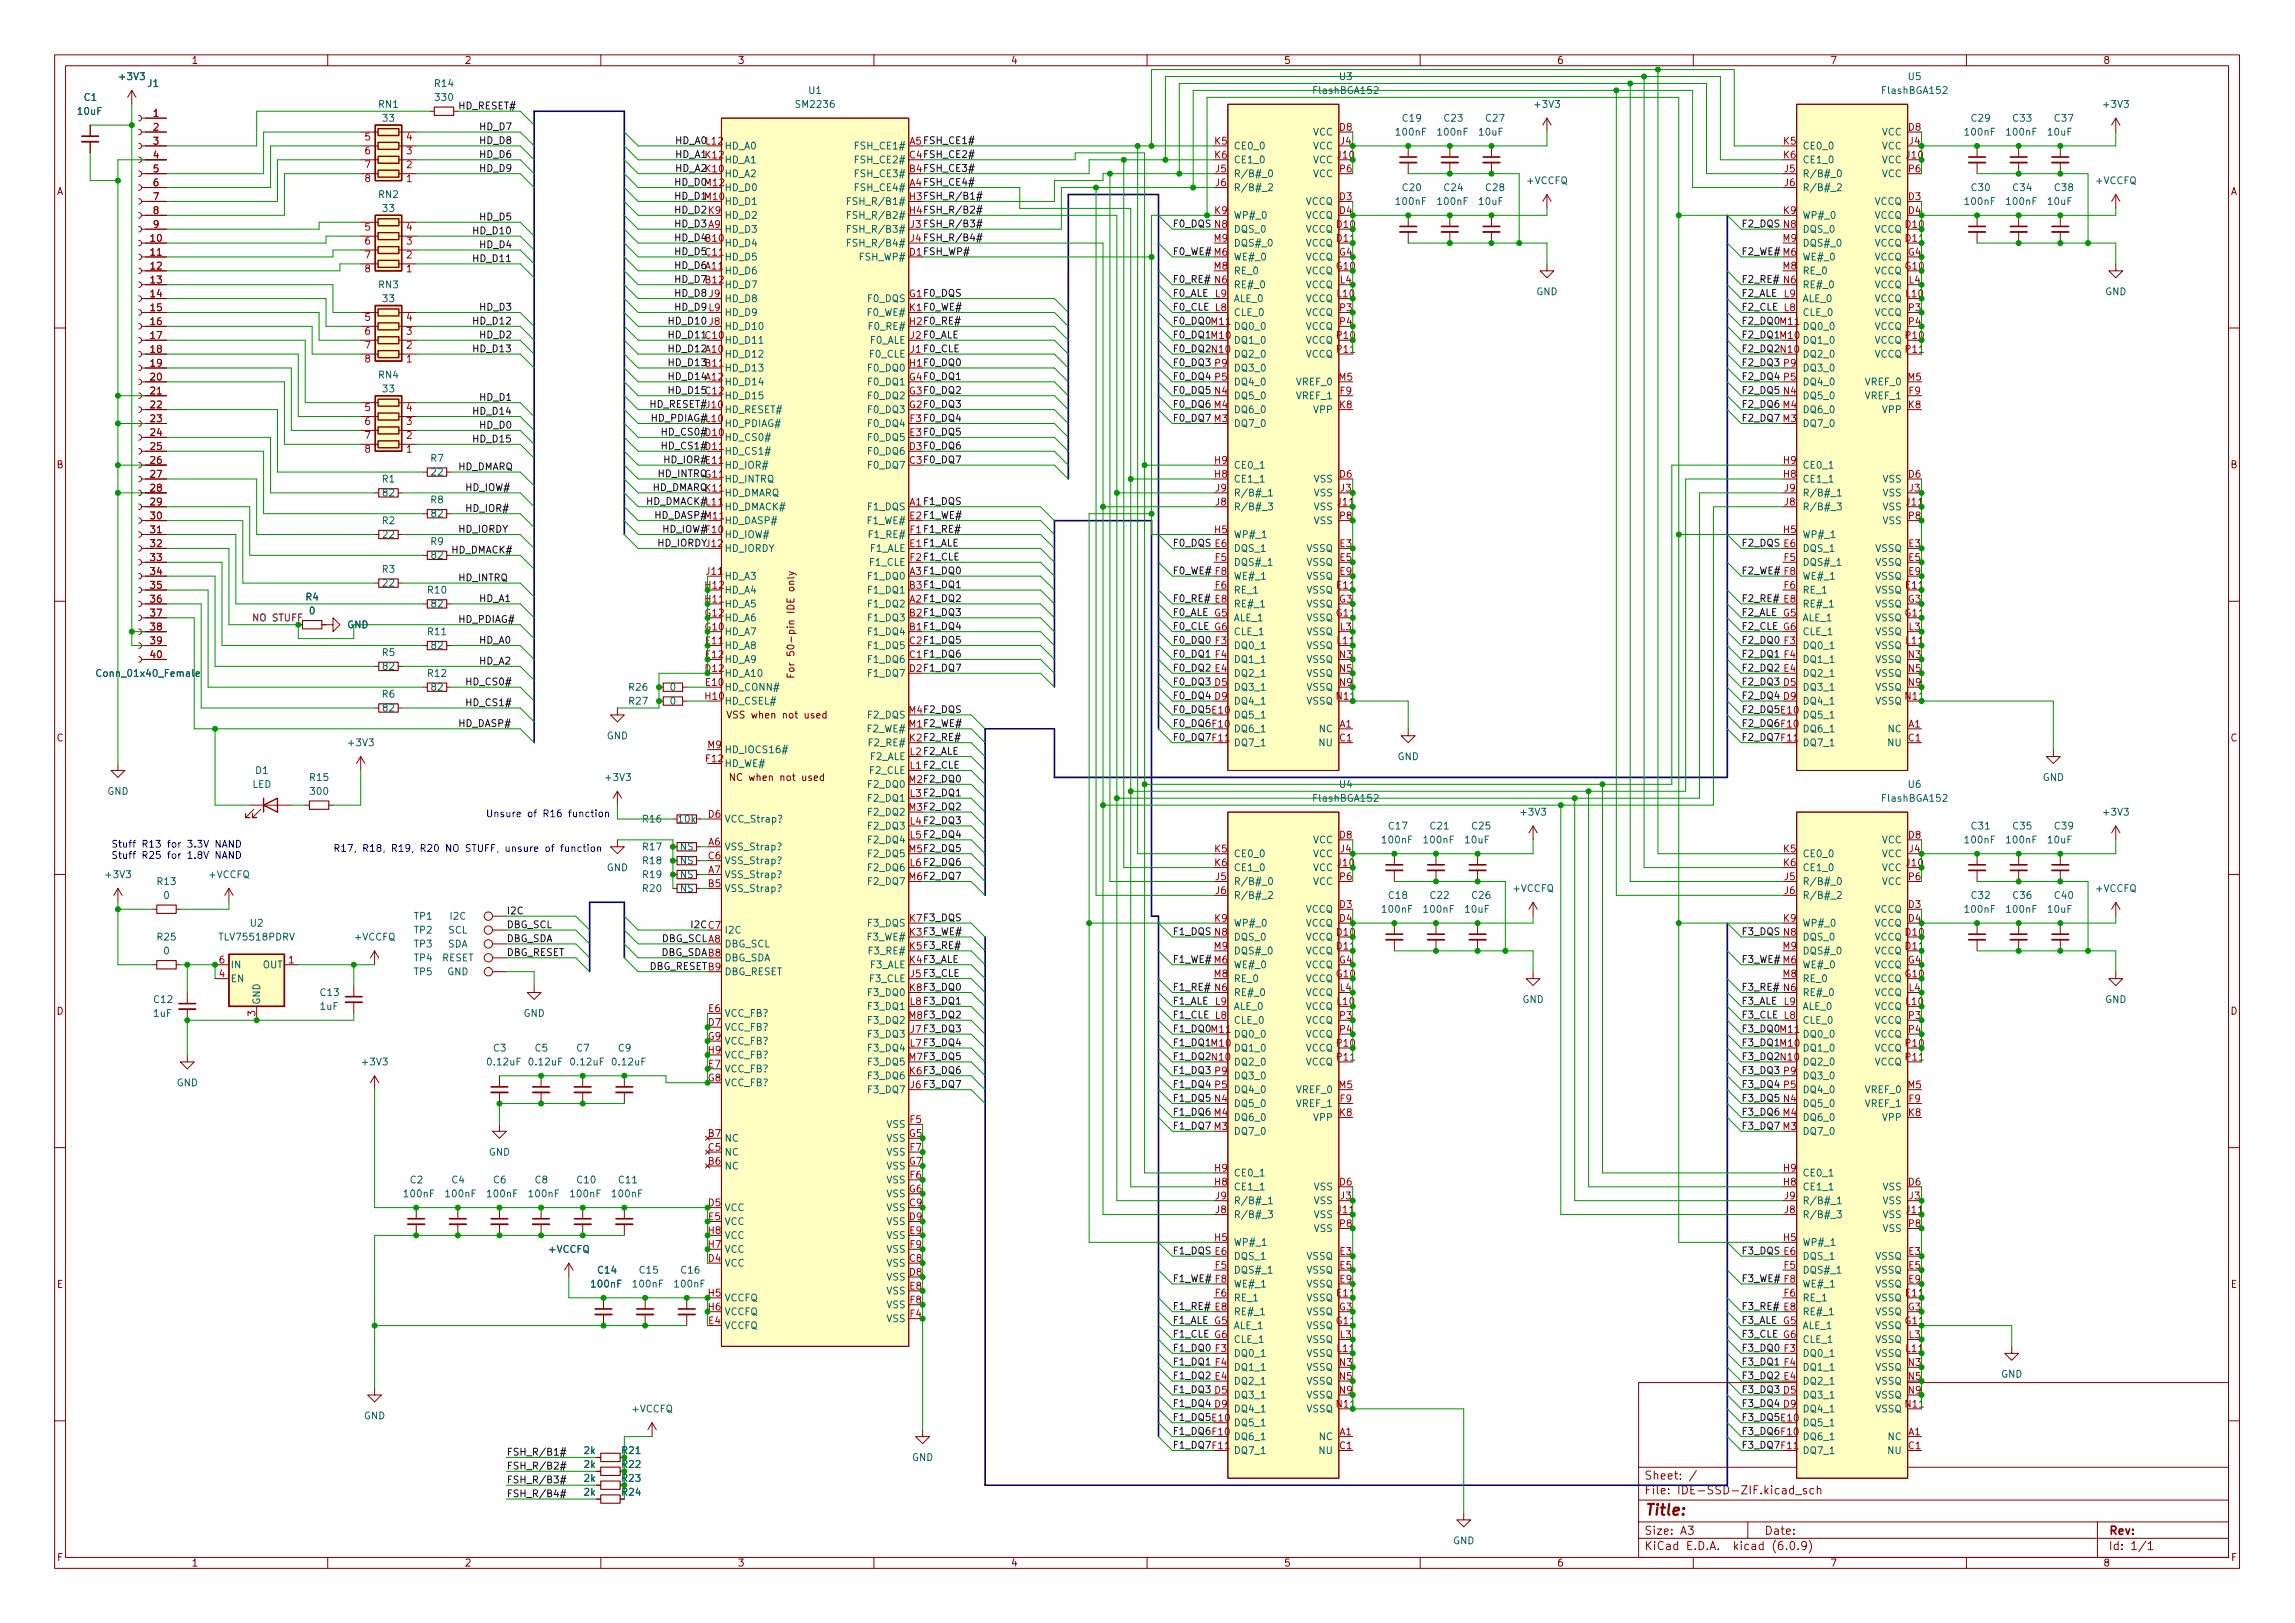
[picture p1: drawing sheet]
<svg xmlns="http://www.w3.org/2000/svg" width="420mm" height="297mm" viewBox="0 0 420 297" stroke-linecap="round" stroke-linejoin="round" font-family="sans-serif">
<defs><g id="words">
<text font-size="2.8" fill="#840000" x="301" y="277.3">Title:</text>
<g font-size="2.1" fill="#840000">
<text x="301" y="273.5">File: IDE-SSD-ZIF.kicad_sch</text>
<text x="301" y="270.8">Sheet: /</text>
<text x="301" y="280.9">Size: A3</text>
<text x="323" y="280.9">Date:</text>
<text x="386" y="280.9">Rev:</text>
<text x="301" y="283.7">KiCad E.D.A. kicad (6.0.9)</text>
<text x="386" y="283.7">Id: 1/1</text>
</g>
<g font-size="1.8" fill="#840000">
<text x="35" y="11.7">1</text>
<text x="85" y="11.7">2</text>
<text x="135" y="11.7">3</text>
<text x="185" y="11.7">4</text>
<text x="235" y="11.7">5</text>
<text x="285" y="11.7">6</text>
<text x="335" y="11.7">7</text>
<text x="385" y="11.7">8</text>
<text x="10.3" y="35.7">A</text>
<text x="408.3" y="35.7">A</text>
<text x="10.3" y="85.7">B</text>
<text x="408.3" y="85.7">B</text>
<text x="46.4" y="113.7">NO STUFF</text>
<text x="145.4" y="122.4" transform="rotate(-90 145.4 122.4)">For 50-pin IDE only</text>
<text x="134" y="131.5">VSS when not used</text>
<text x="10.3" y="135.7">C</text>
<text x="408.3" y="135.7">C</text>
<text x="134.5" y="142.9">NC when not used</text>
<text x="10.3" y="185.7">D</text>
<text x="408.3" y="185.7">D</text>
<text x="10.4" y="235.7">E</text>
<text x="408.4" y="235.7">E</text>
<text x="113.9" y="271.2">R23</text>
<text x="10.4" y="285.7">F</text>
<text x="35" y="286.7">1</text>
<text x="85" y="286.7">2</text>
<text x="135" y="286.7">3</text>
<text x="185" y="286.7">4</text>
<text x="235" y="286.7">5</text>
<text x="285" y="286.7">6</text>
<text x="335" y="286.7">7</text>
<text x="385" y="286.7">8</text>
<text x="408.4" y="285.7">F</text>
</g>
<g font-size="1.8" fill="#006464">
<text x="22" y="14.6">+3V3</text>
<text x="27.1" y="15.9">J1</text>
<text x="79.7" y="15.9">R14</text>
<text x="148.1" y="17.2">U1</text>
<text x="240.6" y="17.2">FlashBGA152</text>
<text x="245.2" y="14.6">U3</text>
<text x="344.8" y="17.2">FlashBGA152</text>
<text x="349.4" y="14.6">U5</text>
<text x="14.3" y="21">10uF</text>
<text x="15.4" y="18.5">C1</text>
<text x="69.4" y="19.7">RN1</text>
<text x="70.1" y="22.3">33</text>
<text x="79.8" y="18.5">330</text>
<text x="145.9" y="19.7">SM2236</text>
<text x="256.8" y="22.3">C19</text>
<text x="264.5" y="22.3">C23</text>
<text x="272.1" y="22.3">C27</text>
<text x="281.1" y="19.7">+3V3</text>
<text x="361" y="22.3">C29</text>
<text x="368.6" y="22.3">C33</text>
<text x="376.2" y="22.3">C37</text>
<text x="385.3" y="19.7">+3V3</text>
<text x="132.6" y="29.9">HD_A1</text>
<text x="132.6" y="27.3">HD_A0</text>
<text x="156.9" y="27.3">FSH_CE1#</text>
<text x="156.9" y="29.9">FSH_CE2#</text>
<text x="225.8" y="27.3">CE0_0</text>
<text x="225.8" y="29.9">CE1_0</text>
<text x="240.4" y="24.8">VCC</text>
<text x="240.4" y="29.9">VCC</text>
<text x="240.4" y="27.3">VCC</text>
<text x="255.7" y="24.8">100nF</text>
<text x="263.3" y="24.8">100nF</text>
<text x="270.9" y="24.8">10uF</text>
<text x="329.9" y="27.3">CE0_0</text>
<text x="329.9" y="29.9">CE1_0</text>
<text x="344.5" y="24.8">VCC</text>
<text x="344.5" y="29.9">VCC</text>
<text x="344.5" y="27.3">VCC</text>
<text x="359.9" y="24.8">100nF</text>
<text x="367.5" y="24.8">100nF</text>
<text x="375" y="24.8">10uF</text>
<text x="132.6" y="32.4">HD_A2</text>
<text x="132.6" y="35">HD_D0</text>
<text x="156.9" y="35">FSH_CE4#</text>
<text x="156.9" y="32.4">FSH_CE3#</text>
<text x="225.8" y="32.4">R/B#_0</text>
<text x="225.8" y="35">R/B#_2</text>
<text x="240.4" y="32.4">VCC</text>
<text x="256.8" y="35">C20</text>
<text x="264.5" y="35">C24</text>
<text x="272.1" y="35">C28</text>
<text x="279.6" y="33.7">+VCCFQ</text>
<text x="329.9" y="32.4">R/B#_0</text>
<text x="329.9" y="35">R/B#_2</text>
<text x="344.5" y="32.4">VCC</text>
<text x="361" y="35">C30</text>
<text x="368.6" y="35">C34</text>
<text x="376.2" y="35">C38</text>
<text x="383.7" y="33.7">+VCCFQ</text>
<text x="69.4" y="36.2">RN2</text>
<text x="70.1" y="38.8">33</text>
<text x="132.6" y="40">HD_D2</text>
<text x="132.6" y="37.5">HD_D1</text>
<text x="156.3" y="37.5">FSH_R/B1#</text>
<text x="156.3" y="40">FSH_R/B2#</text>
<text x="225.8" y="40">WP#_0</text>
<text x="239" y="37.5">VCCQ</text>
<text x="239" y="40">VCCQ</text>
<text x="255.7" y="37.5">100nF</text>
<text x="263.3" y="37.5">100nF</text>
<text x="270.9" y="37.5">10uF</text>
<text x="329.9" y="40">WP#_0</text>
<text x="343.1" y="37.5">VCCQ</text>
<text x="343.1" y="40">VCCQ</text>
<text x="359.9" y="37.5">100nF</text>
<text x="367.5" y="37.5">100nF</text>
<text x="375" y="37.5">10uF</text>
<text x="132.6" y="42.6">HD_D3</text>
<text x="132.6" y="45.1">HD_D4</text>
<text x="132.6" y="47.7">HD_D5</text>
<text x="156.3" y="42.6">FSH_R/B3#</text>
<text x="156.3" y="45.1">FSH_R/B4#</text>
<text x="157.5" y="47.7">FSH_WP#</text>
<text x="225.8" y="47.7">WE#_0</text>
<text x="225.8" y="45.1">DQS#_0</text>
<text x="225.8" y="42.6">DQS_0</text>
<text x="239" y="42.6">VCCQ</text>
<text x="239" y="45.1">VCCQ</text>
<text x="239" y="47.7">VCCQ</text>
<text x="329.9" y="47.7">WE#_0</text>
<text x="329.9" y="45.1">DQS#_0</text>
<text x="329.9" y="42.6">DQS_0</text>
<text x="343.1" y="42.6">VCCQ</text>
<text x="343.1" y="45.1">VCCQ</text>
<text x="343.1" y="47.7">VCCQ</text>
<text x="69.4" y="52.7">RN3</text>
<text x="132.6" y="50.2">HD_D6</text>
<text x="132.6" y="52.7">HD_D7</text>
<text x="225.8" y="50.2">RE_0</text>
<text x="225.8" y="52.7">RE#_0</text>
<text x="239" y="50.2">VCCQ</text>
<text x="239" y="52.7">VCCQ</text>
<text x="329.9" y="50.2">RE_0</text>
<text x="329.9" y="52.7">RE#_0</text>
<text x="343.1" y="50.2">VCCQ</text>
<text x="343.1" y="52.7">VCCQ</text>
<text x="70.1" y="55.3">33</text>
<text x="132.6" y="55.3">HD_D8</text>
<text x="132.6" y="57.8">HD_D9</text>
<text x="159" y="55.3">F0_DQS</text>
<text x="159" y="57.8">F0_WE#</text>
<text x="225.8" y="57.8">CLE_0</text>
<text x="225.8" y="55.3">ALE_0</text>
<text x="239" y="55.3">VCCQ</text>
<text x="239" y="57.8">VCCQ</text>
<text x="281.2" y="54">GND</text>
<text x="329.9" y="57.8">CLE_0</text>
<text x="329.9" y="55.3">ALE_0</text>
<text x="343.1" y="55.3">VCCQ</text>
<text x="343.1" y="57.8">VCCQ</text>
<text x="385.4" y="54">GND</text>
<text x="132.6" y="65.4">HD_D12</text>
<text x="132.6" y="62.9">HD_D11</text>
<text x="132.6" y="60.4">HD_D10</text>
<text x="159.3" y="65.4">F0_CLE</text>
<text x="159.3" y="62.9">F0_ALE</text>
<text x="159.4" y="60.4">F0_RE#</text>
<text x="225.8" y="62.9">DQ1_0</text>
<text x="225.8" y="60.4">DQ0_0</text>
<text x="225.8" y="65.4">DQ2_0</text>
<text x="239" y="62.9">VCCQ</text>
<text x="239" y="65.4">VCCQ</text>
<text x="239" y="60.4">VCCQ</text>
<text x="329.9" y="62.9">DQ1_0</text>
<text x="329.9" y="60.4">DQ0_0</text>
<text x="329.9" y="65.4">DQ2_0</text>
<text x="343.1" y="62.9">VCCQ</text>
<text x="343.1" y="65.4">VCCQ</text>
<text x="343.1" y="60.4">VCCQ</text>
<text x="69.4" y="69.3">RN4</text>
<text x="70.1" y="71.8">33</text>
<text x="132.6" y="70.5">HD_D14</text>
<text x="132.6" y="68">HD_D13</text>
<text x="159.2" y="70.5">F0_DQ1</text>
<text x="159.2" y="68">F0_DQ0</text>
<text x="225.8" y="70.5">DQ4_0</text>
<text x="225.8" y="68">DQ3_0</text>
<text x="237.4" y="70.5">VREF_0</text>
<text x="329.9" y="70.5">DQ4_0</text>
<text x="329.9" y="68">DQ3_0</text>
<text x="341.5" y="70.5">VREF_0</text>
<text x="132.6" y="73.1">HD_D15</text>
<text x="132.6" y="75.6">HD_RESET#</text>
<text x="159.2" y="75.6">F0_DQ3</text>
<text x="159.2" y="73.1">F0_DQ2</text>
<text x="225.8" y="75.6">DQ6_0</text>
<text x="225.8" y="73.1">DQ5_0</text>
<text x="237.4" y="73.1">VREF_1</text>
<text x="240.6" y="75.6">VPP</text>
<text x="329.9" y="75.6">DQ6_0</text>
<text x="329.9" y="73.1">DQ5_0</text>
<text x="341.5" y="73.1">VREF_1</text>
<text x="344.7" y="75.6">VPP</text>
<text x="132.6" y="80.7">HD_CS0#</text>
<text x="132.6" y="83.2">HD_CS1#</text>
<text x="132.6" y="78.1">HD_PDIAG#</text>
<text x="159.2" y="83.2">F0_DQ6</text>
<text x="159.2" y="80.7">F0_DQ5</text>
<text x="159.2" y="78.1">F0_DQ4</text>
<text x="225.8" y="78.1">DQ7_0</text>
<text x="329.9" y="78.1">DQ7_0</text>
<text x="70" y="88.3">R1</text>
<text x="78.9" y="84.5">R7</text>
<text x="79" y="87">22</text>
<text x="132.6" y="85.8">HD_IOR#</text>
<text x="132.6" y="88.3">HD_INTRQ</text>
<text x="159.2" y="85.8">F0_DQ7</text>
<text x="225.8" y="88.3">CE1_1</text>
<text x="225.8" y="85.8">CE0_1</text>
<text x="240.6" y="88.3">VSS</text>
<text x="329.9" y="88.3">CE1_1</text>
<text x="329.9" y="85.8">CE0_1</text>
<text x="344.7" y="88.3">VSS</text>
<text x="70" y="95.9">R2</text>
<text x="70.1" y="90.8">82</text>
<text x="78.9" y="92.1">R8</text>
<text x="79" y="94.7">82</text>
<text x="132.6" y="90.8">HD_DMARQ</text>
<text x="132.6" y="93.4">HD_DMACK#</text>
<text x="132.6" y="95.9">HD_DASP#</text>
<text x="159" y="93.4">F1_DQS</text>
<text x="159" y="95.9">F1_WE#</text>
<text x="225.8" y="93.4">R/B#_3</text>
<text x="225.8" y="90.8">R/B#_1</text>
<text x="240.6" y="93.4">VSS</text>
<text x="240.6" y="90.8">VSS</text>
<text x="240.6" y="95.9">VSS</text>
<text x="329.9" y="93.4">R/B#_3</text>
<text x="329.9" y="90.8">R/B#_1</text>
<text x="344.7" y="93.4">VSS</text>
<text x="344.7" y="90.8">VSS</text>
<text x="344.7" y="95.9">VSS</text>
<text x="70.1" y="98.5">22</text>
<text x="78.9" y="99.7">R9</text>
<text x="132.6" y="98.5">HD_IOW#</text>
<text x="132.6" y="101">HD_IORDY</text>
<text x="159.3" y="101">F1_ALE</text>
<text x="159.4" y="98.5">F1_RE#</text>
<text x="225.8" y="101">DQS_1</text>
<text x="225.8" y="98.5">WP#_1</text>
<text x="239.2" y="101">VSSQ</text>
<text x="329.9" y="101">DQS_1</text>
<text x="329.9" y="98.5">WP#_1</text>
<text x="343.3" y="101">VSSQ</text>
<text x="70" y="104.8">R3</text>
<text x="70.1" y="107.4">22</text>
<text x="79" y="102.3">82</text>
<text x="132.6" y="106.1">HD_A3</text>
<text x="159.2" y="106.1">F1_DQ0</text>
<text x="159.3" y="103.5">F1_CLE</text>
<text x="225.8" y="103.5">DQS#_1</text>
<text x="225.8" y="106.1">WE#_1</text>
<text x="239.2" y="103.5">VSSQ</text>
<text x="239.2" y="106.1">VSSQ</text>
<text x="329.9" y="103.5">DQS#_1</text>
<text x="329.9" y="106.1">WE#_1</text>
<text x="343.3" y="103.5">VSSQ</text>
<text x="343.3" y="106.1">VSSQ</text>
<text x="56" y="109.9">R4</text>
<text x="56.7" y="112.4">0</text>
<text x="78.4" y="108.6">R10</text>
<text x="79" y="111.2">82</text>
<text x="132.6" y="113.7">HD_A6</text>
<text x="132.6" y="111.2">HD_A5</text>
<text x="132.6" y="108.6">HD_A4</text>
<text x="159.2" y="111.2">F1_DQ2</text>
<text x="159.2" y="113.7">F1_DQ3</text>
<text x="159.2" y="108.6">F1_DQ1</text>
<text x="225.8" y="111.2">RE#_1</text>
<text x="225.8" y="108.6">RE_1</text>
<text x="225.8" y="113.7">ALE_1</text>
<text x="239.2" y="108.6">VSSQ</text>
<text x="239.2" y="113.7">VSSQ</text>
<text x="239.2" y="111.2">VSSQ</text>
<text x="329.9" y="111.2">RE#_1</text>
<text x="329.9" y="108.6">RE_1</text>
<text x="329.9" y="113.7">ALE_1</text>
<text x="343.3" y="108.6">VSSQ</text>
<text x="343.3" y="113.7">VSSQ</text>
<text x="343.3" y="111.2">VSSQ</text>
<text x="63.5" y="115">GND</text>
<text x="78.4" y="116.2">R11</text>
<text x="79" y="118.8">82</text>
<text x="132.6" y="118.8">HD_A8</text>
<text x="132.6" y="116.2">HD_A7</text>
<text x="159.2" y="116.2">F1_DQ4</text>
<text x="159.2" y="118.8">F1_DQ5</text>
<text x="225.8" y="118.8">DQ0_1</text>
<text x="225.8" y="116.2">CLE_1</text>
<text x="239.2" y="118.8">VSSQ</text>
<text x="239.2" y="116.2">VSSQ</text>
<text x="329.9" y="118.8">DQ0_1</text>
<text x="329.9" y="116.2">CLE_1</text>
<text x="343.3" y="118.8">VSSQ</text>
<text x="343.3" y="116.2">VSSQ</text>
<text x="18.4" y="123.9">Conn_01x40_Female</text>
<text x="70" y="120.1">R5</text>
<text x="70.1" y="122.6">82</text>
<text x="78.4" y="123.9">R12</text>
<text x="132.6" y="123.9">HD_A10</text>
<text x="132.6" y="121.3">HD_A9</text>
<text x="159.2" y="121.3">F1_DQ6</text>
<text x="159.2" y="123.9">F1_DQ7</text>
<text x="225.8" y="123.9">DQ2_1</text>
<text x="225.8" y="121.3">DQ1_1</text>
<text x="239.2" y="121.3">VSSQ</text>
<text x="239.2" y="123.9">VSSQ</text>
<text x="329.9" y="123.9">DQ2_1</text>
<text x="329.9" y="121.3">DQ1_1</text>
<text x="343.3" y="121.3">VSSQ</text>
<text x="343.3" y="123.9">VSSQ</text>
<text x="70" y="127.7">R6</text>
<text x="70.1" y="130.2">82</text>
<text x="79" y="126.4">82</text>
<text x="115.2" y="128.9">R27</text>
<text x="115.2" y="126.4">R26</text>
<text x="122.7" y="128.9">0</text>
<text x="122.7" y="126.4">0</text>
<text x="132.6" y="126.4">HD_CONN#</text>
<text x="132.6" y="128.9">HD_CSEL#</text>
<text x="159" y="131.5">F2_DQS</text>
<text x="225.8" y="126.4">DQ3_1</text>
<text x="225.8" y="128.9">DQ4_1</text>
<text x="225.8" y="131.5">DQ5_1</text>
<text x="239.2" y="128.9">VSSQ</text>
<text x="239.2" y="126.4">VSSQ</text>
<text x="329.9" y="126.4">DQ3_1</text>
<text x="329.9" y="128.9">DQ4_1</text>
<text x="329.9" y="131.5">DQ5_1</text>
<text x="343.3" y="128.9">VSSQ</text>
<text x="343.3" y="126.4">VSSQ</text>
<text x="64" y="136.6">+3V3</text>
<text x="111.1" y="135.3">GND</text>
<text x="132.6" y="137.8">HD_IOCS16#</text>
<text x="159" y="134">F2_WE#</text>
<text x="159.4" y="136.6">F2_RE#</text>
<text x="225.8" y="134">DQ6_1</text>
<text x="225.8" y="136.6">DQ7_1</text>
<text x="241.5" y="134">NC</text>
<text x="241.5" y="136.6">NU</text>
<text x="329.9" y="134">DQ6_1</text>
<text x="329.9" y="136.6">DQ7_1</text>
<text x="345.7" y="134">NC</text>
<text x="345.7" y="136.6">NU</text>
<text x="46.8" y="141.6">D1</text>
<text x="56.8" y="142.9">R15</text>
<text x="111" y="142.9">+3V3</text>
<text x="132.6" y="140.4">HD_WE#</text>
<text x="159.3" y="141.6">F2_CLE</text>
<text x="159.3" y="139.1">F2_ALE</text>
<text x="255.8" y="139.1">GND</text>
<text x="374" y="142.9">GND</text>
<text x="19.6" y="145.5">GND</text>
<text x="46.2" y="144.2">LED</text>
<text x="56.9" y="145.5">300</text>
<text x="159.2" y="146.7">F2_DQ1</text>
<text x="159.2" y="144.2">F2_DQ0</text>
<text x="159.2" y="149.3">F2_DQ2</text>
<text x="240.6" y="146.7">FlashBGA152</text>
<text x="245.2" y="144.2">U4</text>
<text x="278.6" y="149.3">+3V3</text>
<text x="344.8" y="146.7">FlashBGA152</text>
<text x="349.4" y="144.2">U6</text>
<text x="385.3" y="149.3">+3V3</text>
<text x="117.8" y="150.5">R16</text>
<text x="117.8" y="155.6">R17</text>
<text x="124.3" y="150.5">10k</text>
<text x="124.5" y="155.6">NS</text>
<text x="132.6" y="155.6">VSS_Strap?</text>
<text x="132.6" y="150.5">VCC_Strap?</text>
<text x="159.2" y="151.8">F2_DQ3</text>
<text x="159.2" y="154.3">F2_DQ4</text>
<text x="240.4" y="154.3">VCC</text>
<text x="253.2" y="154.3">100nF</text>
<text x="254.3" y="151.8">C17</text>
<text x="260.8" y="154.3">100nF</text>
<text x="261.9" y="151.8">C21</text>
<text x="268.3" y="154.3">10uF</text>
<text x="269.5" y="151.8">C25</text>
<text x="344.5" y="154.3">VCC</text>
<text x="359.9" y="154.3">100nF</text>
<text x="361" y="151.8">C31</text>
<text x="367.5" y="154.3">100nF</text>
<text x="368.6" y="151.8">C35</text>
<text x="375" y="154.3">10uF</text>
<text x="376.2" y="151.8">C39</text>
<text x="19.5" y="160.7">+3V3</text>
<text x="28.9" y="162">R13</text>
<text x="38.3" y="160.7">+VCCFQ</text>
<text x="111.1" y="159.4">GND</text>
<text x="117.8" y="158.2">R18</text>
<text x="117.8" y="160.7">R19</text>
<text x="124.5" y="158.2">NS</text>
<text x="124.5" y="160.7">NS</text>
<text x="132.6" y="160.7">VSS_Strap?</text>
<text x="132.6" y="158.2">VSS_Strap?</text>
<text x="159.2" y="159.4">F2_DQ6</text>
<text x="159.2" y="156.9">F2_DQ5</text>
<text x="159.2" y="162">F2_DQ7</text>
<text x="225.8" y="162">R/B#_0</text>
<text x="225.8" y="156.9">CE0_0</text>
<text x="225.8" y="159.4">CE1_0</text>
<text x="240.4" y="159.4">VCC</text>
<text x="240.4" y="156.9">VCC</text>
<text x="240.4" y="162">VCC</text>
<text x="329.9" y="162">R/B#_0</text>
<text x="329.9" y="156.9">CE0_0</text>
<text x="329.9" y="159.4">CE1_0</text>
<text x="344.5" y="159.4">VCC</text>
<text x="344.5" y="156.9">VCC</text>
<text x="344.5" y="162">VCC</text>
<text x="30" y="164.5">0</text>
<text x="117.8" y="163.2">R20</text>
<text x="124.5" y="163.2">NS</text>
<text x="132.6" y="163.2">VSS_Strap?</text>
<text x="225.8" y="164.5">R/B#_2</text>
<text x="239" y="167">VCCQ</text>
<text x="253.2" y="167">100nF</text>
<text x="254.3" y="164.5">C18</text>
<text x="260.8" y="167">100nF</text>
<text x="261.9" y="164.5">C22</text>
<text x="268.3" y="167">10uF</text>
<text x="269.5" y="164.5">C26</text>
<text x="277.1" y="163.2">+VCCFQ</text>
<text x="329.9" y="164.5">R/B#_2</text>
<text x="343.1" y="167">VCCQ</text>
<text x="359.9" y="167">100nF</text>
<text x="361" y="164.5">C32</text>
<text x="367.5" y="167">100nF</text>
<text x="368.6" y="164.5">C36</text>
<text x="375" y="167">10uF</text>
<text x="376.2" y="164.5">C40</text>
<text x="383.7" y="163.2">+VCCFQ</text>
<text x="28.9" y="172.1">R25</text>
<text x="40.4" y="172.1">TLV75518PDRV</text>
<text x="45.9" y="169.6">U2</text>
<text x="65" y="172.1">+VCCFQ</text>
<text x="75.8" y="168.3">TP1</text>
<text x="75.8" y="173.4">TP3</text>
<text x="75.8" y="170.9">TP2</text>
<text x="82" y="173.4">SDA</text>
<text x="82.1" y="170.9">SCL</text>
<text x="82.4" y="168.3">I2C</text>
<text x="132.6" y="173.4">DBG_SCL</text>
<text x="132.6" y="170.9">I2C</text>
<text x="159" y="172.1">F3_WE#</text>
<text x="159" y="169.6">F3_DQS</text>
<text x="225.8" y="169.6">WP#_0</text>
<text x="225.8" y="172.1">DQS_0</text>
<text x="239" y="172.1">VCCQ</text>
<text x="239" y="169.6">VCCQ</text>
<text x="329.9" y="169.6">WP#_0</text>
<text x="329.9" y="172.1">DQS_0</text>
<text x="343.1" y="172.1">VCCQ</text>
<text x="343.1" y="169.6">VCCQ</text>
<text x="30" y="174.7">0</text>
<text x="42.2" y="179.7">EN</text>
<text x="42.2" y="177.2">IN</text>
<text x="48.1" y="177.2">OUT</text>
<text x="75.8" y="175.9">TP4</text>
<text x="75.8" y="178.5">TP5</text>
<text x="80.9" y="175.9">RESET</text>
<text x="81.9" y="178.5">GND</text>
<text x="132.6" y="175.9">DBG_SDA</text>
<text x="132.6" y="178.5">DBG_RESET</text>
<text x="159.3" y="179.7">F3_CLE</text>
<text x="159.3" y="177.2">F3_ALE</text>
<text x="159.4" y="174.7">F3_RE#</text>
<text x="225.8" y="177.2">WE#_0</text>
<text x="225.8" y="179.7">RE_0</text>
<text x="225.8" y="174.7">DQS#_0</text>
<text x="239" y="174.7">VCCQ</text>
<text x="239" y="179.7">VCCQ</text>
<text x="239" y="177.2">VCCQ</text>
<text x="329.9" y="177.2">WE#_0</text>
<text x="329.9" y="179.7">RE_0</text>
<text x="329.9" y="174.7">DQS#_0</text>
<text x="343.1" y="174.7">VCCQ</text>
<text x="343.1" y="179.7">VCCQ</text>
<text x="343.1" y="177.2">VCCQ</text>
<text x="28.2" y="183.6">C12</text>
<text x="47.6" y="183.9" transform="rotate(-90 47.6 183.9)">GND</text>
<text x="58.7" y="184.8">1uF</text>
<text x="58.7" y="182.3">C13</text>
<text x="159.2" y="182.3">F3_DQ0</text>
<text x="159.2" y="184.8">F3_DQ1</text>
<text x="225.8" y="184.8">ALE_0</text>
<text x="225.8" y="182.3">RE#_0</text>
<text x="239" y="184.8">VCCQ</text>
<text x="239" y="182.3">VCCQ</text>
<text x="278.7" y="183.6">GND</text>
<text x="329.9" y="184.8">ALE_0</text>
<text x="329.9" y="182.3">RE#_0</text>
<text x="343.1" y="184.8">VCCQ</text>
<text x="343.1" y="182.3">VCCQ</text>
<text x="385.4" y="183.6">GND</text>
<text x="28.2" y="186.1">1uF</text>
<text x="95.8" y="186.1">GND</text>
<text x="132.6" y="188.6">VCC_FB?</text>
<text x="132.6" y="186.1">VCC_FB?</text>
<text x="132.6" y="191.2">VCC_FB?</text>
<text x="159.2" y="189.9">F3_DQ3</text>
<text x="159.2" y="187.4">F3_DQ2</text>
<text x="225.8" y="187.4">CLE_0</text>
<text x="225.8" y="189.9">DQ0_0</text>
<text x="239" y="187.4">VCCQ</text>
<text x="239" y="189.9">VCCQ</text>
<text x="329.9" y="187.4">CLE_0</text>
<text x="329.9" y="189.9">DQ0_0</text>
<text x="343.1" y="187.4">VCCQ</text>
<text x="343.1" y="189.9">VCCQ</text>
<text x="66.5" y="195">+3V3</text>
<text x="89.4" y="195">0.12uF</text>
<text x="90.4" y="192.4">C3</text>
<text x="97" y="195">0.12uF</text>
<text x="98" y="192.4">C5</text>
<text x="104.7" y="195">0.12uF</text>
<text x="105.6" y="192.4">C7</text>
<text x="112.3" y="195">0.12uF</text>
<text x="113.2" y="192.4">C9</text>
<text x="132.6" y="196.3">VCC_FB?</text>
<text x="132.6" y="193.7">VCC_FB?</text>
<text x="159.2" y="197.5">F3_DQ6</text>
<text x="159.2" y="192.4">F3_DQ4</text>
<text x="159.2" y="195">F3_DQ5</text>
<text x="225.8" y="192.4">DQ1_0</text>
<text x="225.8" y="195">DQ2_0</text>
<text x="225.8" y="197.5">DQ3_0</text>
<text x="239" y="192.4">VCCQ</text>
<text x="239" y="195">VCCQ</text>
<text x="329.9" y="192.4">DQ1_0</text>
<text x="329.9" y="195">DQ2_0</text>
<text x="329.9" y="197.5">DQ3_0</text>
<text x="343.1" y="192.4">VCCQ</text>
<text x="343.1" y="195">VCCQ</text>
<text x="32.3" y="198.8">GND</text>
<text x="132.6" y="198.8">VCC_FB?</text>
<text x="159.2" y="200.1">F3_DQ7</text>
<text x="225.8" y="202.6">DQ5_0</text>
<text x="225.8" y="200.1">DQ4_0</text>
<text x="237.4" y="202.6">VREF_1</text>
<text x="237.4" y="200.1">VREF_0</text>
<text x="329.9" y="202.6">DQ5_0</text>
<text x="329.9" y="200.1">DQ4_0</text>
<text x="341.5" y="202.6">VREF_1</text>
<text x="341.5" y="200.1">VREF_0</text>
<text x="132.6" y="209">NC</text>
<text x="162.3" y="206.4">VSS</text>
<text x="162.3" y="209">VSS</text>
<text x="225.8" y="207.7">DQ7_0</text>
<text x="225.8" y="205.1">DQ6_0</text>
<text x="240.6" y="205.1">VPP</text>
<text x="329.9" y="207.7">DQ7_0</text>
<text x="329.9" y="205.1">DQ6_0</text>
<text x="344.7" y="205.1">VPP</text>
<text x="89.5" y="211.5">GND</text>
<text x="132.6" y="214">NC</text>
<text x="132.6" y="211.5">NC</text>
<text x="162.3" y="211.5">VSS</text>
<text x="162.3" y="214">VSS</text>
<text x="225.8" y="215.3">CE0_1</text>
<text x="329.9" y="215.3">CE0_1</text>
<text x="74.1" y="219.1">100nF</text>
<text x="75.1" y="216.6">C2</text>
<text x="81.7" y="219.1">100nF</text>
<text x="82.7" y="216.6">C4</text>
<text x="89.4" y="219.1">100nF</text>
<text x="90.4" y="216.6">C6</text>
<text x="97" y="219.1">100nF</text>
<text x="98" y="216.6">C8</text>
<text x="104.6" y="219.1">100nF</text>
<text x="105.7" y="216.6">C10</text>
<text x="112.2" y="219.1">100nF</text>
<text x="113.3" y="216.6">C11</text>
<text x="132.6" y="221.7">VCC</text>
<text x="162.3" y="221.7">VSS</text>
<text x="162.3" y="216.6">VSS</text>
<text x="162.3" y="219.1">VSS</text>
<text x="225.8" y="217.8">CE1_1</text>
<text x="225.8" y="220.4">R/B#_1</text>
<text x="240.6" y="217.8">VSS</text>
<text x="240.6" y="220.4">VSS</text>
<text x="329.9" y="217.8">CE1_1</text>
<text x="329.9" y="220.4">R/B#_1</text>
<text x="344.7" y="217.8">VSS</text>
<text x="344.7" y="220.4">VSS</text>
<text x="132.6" y="224.2">VCC</text>
<text x="132.6" y="226.7">VCC</text>
<text x="162.3" y="224.2">VSS</text>
<text x="162.3" y="226.7">VSS</text>
<text x="225.8" y="222.9">R/B#_3</text>
<text x="240.6" y="222.9">VSS</text>
<text x="240.6" y="225.5">VSS</text>
<text x="329.9" y="222.9">R/B#_3</text>
<text x="344.7" y="222.9">VSS</text>
<text x="344.7" y="225.5">VSS</text>
<text x="100.5" y="229.3">+VCCFQ</text>
<text x="109.5" y="233.1">C14</text>
<text x="117.1" y="233.1">C15</text>
<text x="124.8" y="233.1">C16</text>
<text x="132.6" y="231.8">VCC</text>
<text x="132.6" y="229.3">VCC</text>
<text x="162.3" y="231.8">VSS</text>
<text x="162.3" y="229.3">VSS</text>
<text x="225.8" y="230.5">DQS_1</text>
<text x="225.8" y="233.1">DQS#_1</text>
<text x="225.8" y="228">WP#_1</text>
<text x="239.2" y="230.5">VSSQ</text>
<text x="239.2" y="233.1">VSSQ</text>
<text x="329.9" y="230.5">DQS_1</text>
<text x="329.9" y="233.1">DQS#_1</text>
<text x="329.9" y="228">WP#_1</text>
<text x="343.3" y="230.5">VSSQ</text>
<text x="343.3" y="233.1">VSSQ</text>
<text x="108.4" y="235.6">100nF</text>
<text x="116" y="235.6">100nF</text>
<text x="123.6" y="235.6">100nF</text>
<text x="132.6" y="238.2">VCCFQ</text>
<text x="162.3" y="234.4">VSS</text>
<text x="162.3" y="236.9">VSS</text>
<text x="162.3" y="239.4">VSS</text>
<text x="225.8" y="238.2">RE_1</text>
<text x="225.8" y="235.6">WE#_1</text>
<text x="239.2" y="238.2">VSSQ</text>
<text x="239.2" y="235.6">VSSQ</text>
<text x="329.9" y="238.2">RE_1</text>
<text x="329.9" y="235.6">WE#_1</text>
<text x="343.3" y="238.2">VSSQ</text>
<text x="343.3" y="235.6">VSSQ</text>
<text x="132.6" y="243.2">VCCFQ</text>
<text x="132.6" y="240.7">VCCFQ</text>
<text x="162.3" y="242">VSS</text>
<text x="225.8" y="240.7">RE#_1</text>
<text x="225.8" y="243.2">ALE_1</text>
<text x="225.8" y="245.8">CLE_1</text>
<text x="239.2" y="243.2">VSSQ</text>
<text x="239.2" y="240.7">VSSQ</text>
<text x="239.2" y="245.8">VSSQ</text>
<text x="329.9" y="240.7">RE#_1</text>
<text x="329.9" y="243.2">ALE_1</text>
<text x="329.9" y="245.8">CLE_1</text>
<text x="343.3" y="243.2">VSSQ</text>
<text x="343.3" y="240.7">VSSQ</text>
<text x="343.3" y="245.8">VSSQ</text>
<text x="225.8" y="248.3">DQ0_1</text>
<text x="225.8" y="250.9">DQ1_1</text>
<text x="239.2" y="248.3">VSSQ</text>
<text x="239.2" y="250.9">VSSQ</text>
<text x="329.9" y="248.3">DQ0_1</text>
<text x="329.9" y="250.9">DQ1_1</text>
<text x="343.3" y="248.3">VSSQ</text>
<text x="343.3" y="250.9">VSSQ</text>
<text x="225.8" y="255.9">DQ3_1</text>
<text x="225.8" y="253.4">DQ2_1</text>
<text x="239.2" y="253.4">VSSQ</text>
<text x="239.2" y="255.9">VSSQ</text>
<text x="329.9" y="255.9">DQ3_1</text>
<text x="329.9" y="253.4">DQ2_1</text>
<text x="343.3" y="253.4">VSSQ</text>
<text x="343.3" y="255.9">VSSQ</text>
<text x="366.3" y="252.1">GND</text>
<text x="66.6" y="259.8">GND</text>
<text x="115.8" y="258.5">+VCCFQ</text>
<text x="225.8" y="258.5">DQ4_1</text>
<text x="225.8" y="261">DQ5_1</text>
<text x="225.8" y="263.6">DQ6_1</text>
<text x="239.2" y="258.5">VSSQ</text>
<text x="241.5" y="263.6">NC</text>
<text x="329.9" y="258.5">DQ4_1</text>
<text x="329.9" y="261">DQ5_1</text>
<text x="329.9" y="263.6">DQ6_1</text>
<text x="343.3" y="258.5">VSSQ</text>
<text x="345.7" y="263.6">NC</text>
<text x="107" y="266.1">2k</text>
<text x="107" y="268.6">2k</text>
<text x="113.9" y="266.1">R21</text>
<text x="113.9" y="268.6">R22</text>
<text x="166.9" y="267.4">GND</text>
<text x="225.8" y="266.1">DQ7_1</text>
<text x="241.5" y="266.1">NU</text>
<text x="329.9" y="266.1">DQ7_1</text>
<text x="345.7" y="266.1">NU</text>
<text x="107" y="271.2">2k</text>
<text x="107" y="273.7">2k</text>
<text x="113.9" y="273.7">R24</text>
<text x="266" y="282.6">GND</text>
</g>
<g font-size="1.8" fill="#a90000">
<text x="28.1" y="21.4">1</text>
<text x="28.1" y="23.9">2</text>
<text x="245.2" y="23.9">D8</text>
<text x="349.4" y="23.9">D8</text>
<text x="28.1" y="26.5">3</text>
<text x="28.1" y="29">4</text>
<text x="66.8" y="25.7">5</text>
<text x="66.8" y="28.2">6</text>
<text x="74.4" y="28.2">3</text>
<text x="74.4" y="25.7">4</text>
<text x="222.4" y="26.5">K5</text>
<text x="222.4" y="29">K6</text>
<text x="244.9" y="29">J10</text>
<text x="245.4" y="26.5">J4</text>
<text x="326.5" y="26.5">K5</text>
<text x="326.5" y="29">K6</text>
<text x="349" y="29">J10</text>
<text x="349.5" y="26.5">J4</text>
<text x="28.1" y="31.5">5</text>
<text x="28.1" y="34.1">6</text>
<text x="66.8" y="30.8">7</text>
<text x="66.8" y="33.3">8</text>
<text x="74.4" y="33.3">1</text>
<text x="74.4" y="30.8">2</text>
<text x="222.5" y="31.5">J5</text>
<text x="222.5" y="34.1">J6</text>
<text x="245.3" y="31.5">P6</text>
<text x="326.7" y="31.5">J5</text>
<text x="326.7" y="34.1">J6</text>
<text x="349.4" y="31.5">P6</text>
<text x="28.1" y="36.6">7</text>
<text x="28.1" y="39.2">8</text>
<text x="28.1" y="41.7">9</text>
<text x="222.4" y="39.2">K9</text>
<text x="244.8" y="41.7">D10</text>
<text x="245.2" y="36.6">D3</text>
<text x="245.2" y="39.2">D4</text>
<text x="326.5" y="39.2">K9</text>
<text x="348.9" y="41.7">D10</text>
<text x="349.4" y="36.6">D3</text>
<text x="349.4" y="39.2">D4</text>
<text x="27.6" y="44.2">10</text>
<text x="27.6" y="46.8">11</text>
<text x="66.8" y="42.2">5</text>
<text x="66.8" y="44.7">6</text>
<text x="66.8" y="47.3">7</text>
<text x="74.4" y="47.3">2</text>
<text x="74.4" y="44.7">3</text>
<text x="74.4" y="42.2">4</text>
<text x="222.3" y="44.2">M9</text>
<text x="244.8" y="44.2">D11</text>
<text x="245.2" y="46.8">G4</text>
<text x="326.4" y="44.2">M9</text>
<text x="348.9" y="44.2">D11</text>
<text x="349.3" y="46.8">G4</text>
<text x="27.6" y="49.3">12</text>
<text x="27.6" y="51.9">13</text>
<text x="66.8" y="49.8">8</text>
<text x="74.4" y="49.8">1</text>
<text x="222.3" y="49.3">M8</text>
<text x="222.4" y="51.9">N6</text>
<text x="244.7" y="49.3">G10</text>
<text x="245.3" y="51.9">L4</text>
<text x="326.4" y="49.3">M8</text>
<text x="326.5" y="51.9">N6</text>
<text x="348.8" y="49.3">G10</text>
<text x="349.5" y="51.9">L4</text>
<text x="27.6" y="54.4">14</text>
<text x="27.6" y="56.9">15</text>
<text x="27.6" y="59.5">16</text>
<text x="66.8" y="58.7">5</text>
<text x="74.4" y="58.7">4</text>
<text x="222.5" y="56.9">L8</text>
<text x="222.5" y="54.4">L9</text>
<text x="244.9" y="54.4">L10</text>
<text x="245.3" y="56.9">P3</text>
<text x="245.3" y="59.5">P4</text>
<text x="326.6" y="56.9">L8</text>
<text x="326.6" y="54.4">L9</text>
<text x="349" y="54.4">L10</text>
<text x="349.4" y="56.9">P3</text>
<text x="349.4" y="59.5">P4</text>
<text x="27.6" y="62">17</text>
<text x="27.6" y="64.6">18</text>
<text x="66.8" y="61.3">6</text>
<text x="66.8" y="63.8">7</text>
<text x="74.4" y="63.8">2</text>
<text x="74.4" y="61.3">3</text>
<text x="244.8" y="62">P10</text>
<text x="244.8" y="64.6">P11</text>
<text x="348.9" y="62">P10</text>
<text x="348.9" y="64.6">P11</text>
<text x="27.6" y="67.1">19</text>
<text x="27.6" y="69.6">20</text>
<text x="66.8" y="66.3">8</text>
<text x="74.4" y="66.3">1</text>
<text x="245.2" y="69.6">M5</text>
<text x="349.3" y="69.6">M5</text>
<text x="27.6" y="72.2">21</text>
<text x="27.6" y="74.7">22</text>
<text x="27.6" y="77.3">23</text>
<text x="66.8" y="75.2">5</text>
<text x="66.8" y="77.8">6</text>
<text x="74.4" y="77.8">3</text>
<text x="74.4" y="75.2">4</text>
<text x="245.2" y="74.7">K8</text>
<text x="245.3" y="72.2">F9</text>
<text x="349.4" y="74.7">K8</text>
<text x="349.5" y="72.2">F9</text>
<text x="27.6" y="79.8">24</text>
<text x="27.6" y="82.3">25</text>
<text x="66.8" y="80.3">7</text>
<text x="66.8" y="82.8">8</text>
<text x="74.4" y="82.8">1</text>
<text x="74.4" y="80.3">2</text>
<text x="27.6" y="84.9">26</text>
<text x="27.6" y="87.4">27</text>
<text x="27.6" y="90">28</text>
<text x="222.4" y="87.4">H8</text>
<text x="222.4" y="84.9">H9</text>
<text x="222.5" y="90">J9</text>
<text x="245.2" y="87.4">D6</text>
<text x="245.4" y="90">J3</text>
<text x="326.5" y="87.4">H8</text>
<text x="326.5" y="84.9">H9</text>
<text x="326.7" y="90">J9</text>
<text x="349.4" y="87.4">D6</text>
<text x="349.5" y="90">J3</text>
<text x="27.6" y="92.5">29</text>
<text x="27.6" y="95">30</text>
<text x="222.5" y="92.5">J8</text>
<text x="244.9" y="92.5">J11</text>
<text x="245.3" y="95">P8</text>
<text x="326.7" y="92.5">J8</text>
<text x="349" y="92.5">J11</text>
<text x="349.4" y="95">P8</text>
<text x="27.6" y="97.6">31</text>
<text x="27.6" y="100.1">32</text>
<text x="222.4" y="97.6">H5</text>
<text x="245.3" y="100.1">E3</text>
<text x="326.5" y="97.6">H5</text>
<text x="349.4" y="100.1">E3</text>
<text x="27.6" y="102.7">33</text>
<text x="27.6" y="105.2">34</text>
<text x="27.6" y="107.7">35</text>
<text x="129.2" y="107.7">H12</text>
<text x="129.3" y="105.2">J11</text>
<text x="222.5" y="102.7">F5</text>
<text x="222.5" y="107.7">F6</text>
<text x="244.8" y="107.7">E11</text>
<text x="245.3" y="102.7">E5</text>
<text x="245.3" y="105.2">E9</text>
<text x="326.6" y="102.7">F5</text>
<text x="326.6" y="107.7">F6</text>
<text x="348.9" y="107.7">E11</text>
<text x="349.4" y="102.7">E5</text>
<text x="349.4" y="105.2">E9</text>
<text x="27.6" y="110.3">36</text>
<text x="27.6" y="112.8">37</text>
<text x="129.1" y="112.8">G12</text>
<text x="129.2" y="110.3">H11</text>
<text x="222.3" y="112.8">G5</text>
<text x="222.4" y="110.3">E8</text>
<text x="244.7" y="112.8">G11</text>
<text x="245.2" y="110.3">G3</text>
<text x="326.5" y="112.8">G5</text>
<text x="326.6" y="110.3">E8</text>
<text x="348.8" y="112.8">G11</text>
<text x="349.3" y="110.3">G3</text>
<text x="27.6" y="115.4">38</text>
<text x="27.6" y="117.9">39</text>
<text x="129.1" y="115.4">G10</text>
<text x="129.3" y="117.9">F11</text>
<text x="244.9" y="117.9">L11</text>
<text x="245.3" y="115.4">L3</text>
<text x="349" y="117.9">L11</text>
<text x="349.5" y="115.4">L3</text>
<text x="27.6" y="120.4">40</text>
<text x="129.2" y="123">D12</text>
<text x="129.2" y="125.5">E10</text>
<text x="129.2" y="120.4">E12</text>
<text x="245.2" y="120.4">N3</text>
<text x="245.2" y="123">N5</text>
<text x="245.2" y="125.5">N9</text>
<text x="349.4" y="120.4">N3</text>
<text x="349.4" y="123">N5</text>
<text x="349.4" y="125.5">N9</text>
<text x="129.2" y="128.1">H10</text>
<text x="244.8" y="128.1">N11</text>
<text x="348.9" y="128.1">N11</text>
<text x="129.6" y="136.9">M9</text>
<text x="245.2" y="133.1">A1</text>
<text x="245.2" y="135.7">C1</text>
<text x="349.4" y="133.1">A1</text>
<text x="349.4" y="135.7">C1</text>
<text x="129.3" y="139.5">F12</text>
<text x="129.7" y="149.6">D6</text>
<text x="129.7" y="154.7">A6</text>
<text x="222.4" y="156">K5</text>
<text x="245.2" y="153.5">D8</text>
<text x="245.4" y="156">J4</text>
<text x="326.5" y="156">K5</text>
<text x="349.4" y="153.5">D8</text>
<text x="349.5" y="156">J4</text>
<text x="129.7" y="159.8">A7</text>
<text x="129.7" y="157.3">C6</text>
<text x="222.4" y="158.5">K6</text>
<text x="222.5" y="161.1">J5</text>
<text x="244.9" y="158.5">J10</text>
<text x="245.3" y="161.1">P6</text>
<text x="326.5" y="158.5">K6</text>
<text x="326.7" y="161.1">J5</text>
<text x="349" y="158.5">J10</text>
<text x="349.4" y="161.1">P6</text>
<text x="129.7" y="162.3">B5</text>
<text x="222.5" y="163.6">J6</text>
<text x="245.2" y="166.2">D3</text>
<text x="326.7" y="163.6">J6</text>
<text x="349.4" y="166.2">D3</text>
<text x="222.3" y="173.8">M9</text>
<text x="222.4" y="168.7">K9</text>
<text x="244.8" y="171.2">D10</text>
<text x="244.8" y="173.8">D11</text>
<text x="245.2" y="168.7">D4</text>
<text x="326.4" y="173.8">M9</text>
<text x="326.5" y="168.7">K9</text>
<text x="348.9" y="171.2">D10</text>
<text x="348.9" y="173.8">D11</text>
<text x="349.4" y="168.7">D4</text>
<text x="40.1" y="178.9">4</text>
<text x="40.1" y="176.3">6</text>
<text x="52.8" y="176.3">1</text>
<text x="222.3" y="178.9">M8</text>
<text x="244.7" y="178.9">G10</text>
<text x="245.2" y="176.3">G4</text>
<text x="326.4" y="178.9">M8</text>
<text x="348.8" y="178.9">G10</text>
<text x="349.3" y="176.3">G4</text>
<text x="46.7" y="185.9" transform="rotate(-90 46.7 185.9)">3</text>
<text x="129.7" y="185.2">E6</text>
<text x="222.4" y="181.4">N6</text>
<text x="222.5" y="183.9">L9</text>
<text x="244.9" y="183.9">L10</text>
<text x="245.3" y="181.4">L4</text>
<text x="326.5" y="181.4">N6</text>
<text x="326.6" y="183.9">L9</text>
<text x="349" y="183.9">L10</text>
<text x="349.5" y="181.4">L4</text>
<text x="129.6" y="190.3">G9</text>
<text x="129.7" y="187.7">D7</text>
<text x="222.5" y="186.5">L8</text>
<text x="244.8" y="191.6">P10</text>
<text x="245.3" y="186.5">P3</text>
<text x="245.3" y="189">P4</text>
<text x="326.6" y="186.5">L8</text>
<text x="348.9" y="191.6">P10</text>
<text x="349.4" y="186.5">P3</text>
<text x="349.4" y="189">P4</text>
<text x="129.6" y="197.9">G8</text>
<text x="129.7" y="192.8">H9</text>
<text x="129.7" y="195.4">E7</text>
<text x="244.8" y="194.1">P11</text>
<text x="348.9" y="194.1">P11</text>
<text x="245.2" y="199.2">M5</text>
<text x="245.3" y="201.7">F9</text>
<text x="349.3" y="199.2">M5</text>
<text x="349.5" y="201.7">F9</text>
<text x="129.7" y="208.1">B7</text>
<text x="166.5" y="208.1">G5</text>
<text x="166.6" y="205.5">F5</text>
<text x="245.2" y="204.3">K8</text>
<text x="349.4" y="204.3">K8</text>
<text x="129.7" y="213.1">B6</text>
<text x="129.7" y="210.6">C5</text>
<text x="166.5" y="213.1">G7</text>
<text x="166.6" y="215.7">F6</text>
<text x="166.6" y="210.6">F7</text>
<text x="222.4" y="214.4">H9</text>
<text x="326.5" y="214.4">H9</text>
<text x="129.7" y="220.8">D5</text>
<text x="166.5" y="218.2">G6</text>
<text x="166.5" y="220.8">C9</text>
<text x="222.4" y="217">H8</text>
<text x="222.5" y="219.5">J9</text>
<text x="245.2" y="217">D6</text>
<text x="245.4" y="219.5">J3</text>
<text x="326.5" y="217">H8</text>
<text x="326.7" y="219.5">J9</text>
<text x="349.4" y="217">D6</text>
<text x="349.5" y="219.5">J3</text>
<text x="129.7" y="225.8">H8</text>
<text x="129.7" y="223.3">E5</text>
<text x="166.5" y="223.3">D9</text>
<text x="166.6" y="225.8">E9</text>
<text x="222.4" y="227.1">H5</text>
<text x="222.5" y="222">J8</text>
<text x="244.9" y="222">J11</text>
<text x="245.3" y="224.6">P8</text>
<text x="326.5" y="227.1">H5</text>
<text x="326.7" y="222">J8</text>
<text x="349" y="222">J11</text>
<text x="349.4" y="224.6">P8</text>
<text x="129.7" y="230.9">D4</text>
<text x="129.7" y="228.4">H7</text>
<text x="166.5" y="230.9">C8</text>
<text x="166.5" y="233.5">D8</text>
<text x="166.6" y="228.4">F9</text>
<text x="222.5" y="232.2">F5</text>
<text x="245.3" y="229.7">E3</text>
<text x="245.3" y="232.2">E5</text>
<text x="326.6" y="232.2">F5</text>
<text x="349.4" y="229.7">E3</text>
<text x="349.4" y="232.2">E5</text>
<text x="129.7" y="237.3">H5</text>
<text x="129.7" y="239.8">H6</text>
<text x="166.6" y="236">E8</text>
<text x="166.6" y="238.5">F8</text>
<text x="222.4" y="239.8">E8</text>
<text x="222.5" y="237.3">F6</text>
<text x="244.8" y="237.3">E11</text>
<text x="245.2" y="239.8">G3</text>
<text x="245.3" y="234.7">E9</text>
<text x="326.6" y="239.8">E8</text>
<text x="326.6" y="237.3">F6</text>
<text x="348.9" y="237.3">E11</text>
<text x="349.3" y="239.8">G3</text>
<text x="349.4" y="234.7">E9</text>
<text x="129.7" y="242.4">E4</text>
<text x="166.6" y="241.1">F4</text>
<text x="222.3" y="242.4">G5</text>
<text x="244.7" y="242.4">G11</text>
<text x="245.3" y="244.9">L3</text>
<text x="326.5" y="242.4">G5</text>
<text x="348.8" y="242.4">G11</text>
<text x="349.5" y="244.9">L3</text>
<text x="244.9" y="247.4">L11</text>
<text x="245.2" y="250">N3</text>
<text x="349" y="247.4">L11</text>
<text x="349.4" y="250">N3</text>
<text x="244.8" y="257.6">N11</text>
<text x="245.2" y="252.5">N5</text>
<text x="245.2" y="255.1">N9</text>
<text x="348.9" y="257.6">N11</text>
<text x="349.4" y="252.5">N5</text>
<text x="349.4" y="255.1">N9</text>
<text x="245.2" y="262.7">A1</text>
<text x="349.4" y="262.7">A1</text>
<text x="245.2" y="265.2">C1</text>
<text x="349.4" y="265.2">C1</text>
</g>
<g font-size="1.8" fill="#0f0f0f">
<text x="83.8" y="20">HD_RESET#</text>
<text x="87.6" y="23.8">HD_D7</text>
<text x="87.6" y="26.4">HD_D8</text>
<text x="87.6" y="28.9">HD_D6</text>
<text x="123.7" y="26.4">HD_A0L12</text>
<text x="123.7" y="28.9">HD_A1K12</text>
<text x="166.5" y="26.5">A5FSH_CE1#</text>
<text x="166.5" y="29">C4FSH_CE2#</text>
<text x="87.6" y="31.4">HD_D9</text>
<text x="123.7" y="31.4">HD_A2K10</text>
<text x="123.7" y="34">HD_D0M12</text>
<text x="166.5" y="34.1">A4FSH_CE4#</text>
<text x="166.5" y="31.5">B4FSH_CE3#</text>
<text x="87.6" y="40.3">HD_D5</text>
<text x="123.7" y="36.5">HD_D1M10</text>
<text x="123.7" y="39.1">HD_D2K9</text>
<text x="123.7" y="41.6">HD_D3A9</text>
<text x="166.5" y="36.6">H3FSH_R/B1#</text>
<text x="166.5" y="39.2">H4FSH_R/B2#</text>
<text x="166.7" y="41.7">J3 FSH_R/B3#</text>
<text x="214.6" y="41.6">F0_DQS N8</text>
<text x="318.8" y="41.6">F2_DQS N8</text>
<text x="86.4" y="47.9">HD_D11</text>
<text x="86.4" y="42.9">HD_D10</text>
<text x="87.6" y="45.4">HD_D4</text>
<text x="123.7" y="46.7">HD_D5C11</text>
<text x="123.7" y="44.1">HD_D4B10</text>
<text x="166.5" y="46.8">D1FSH_WP#</text>
<text x="166.7" y="44.2">J4 FSH_R/B4#</text>
<text x="214.6" y="46.7">F0_WE# M6</text>
<text x="318.8" y="46.7">F2_WE# M6</text>
<text x="123.7" y="49.2">HD_D6A11</text>
<text x="123.7" y="51.8">HD_D7B12</text>
<text x="214.6" y="51.8">F0_RE#</text>
<text x="318.8" y="51.8">F2_RE#</text>
<text x="86.4" y="59.4">HD_D12</text>
<text x="87.6" y="56.8">HD_D3</text>
<text x="122.8" y="59.4">HD_D10J8</text>
<text x="123.7" y="56.8">HD_D9L9</text>
<text x="123.7" y="54.3">HD_D8J9</text>
<text x="166.5" y="54.4">G1F0_DQS</text>
<text x="166.5" y="59.5">H2F0_RE#</text>
<text x="166.5" y="56.9">K1F0_WE#</text>
<text x="214.6" y="54.3">F0_ALE</text>
<text x="214.6" y="56.8">F0_CLE</text>
<text x="214.6" y="59.4">F0_DQ0 M11</text>
<text x="318.8" y="54.3">F2_ALE</text>
<text x="318.8" y="59.4">F2_DQ0 M11</text>
<text x="318.8" y="56.8">F2_CLE</text>
<text x="86.4" y="64.5">HD_D13</text>
<text x="87.6" y="61.9">HD_D2</text>
<text x="122.8" y="64.5">HD_D12A10</text>
<text x="122.8" y="61.9">HD_D11C10</text>
<text x="166.7" y="64.6">J1 F0_CLE</text>
<text x="166.7" y="62">J2 F0_ALE</text>
<text x="214.6" y="64.5">F0_DQ2 N10</text>
<text x="214.6" y="61.9">F0_DQ1 M10</text>
<text x="318.8" y="64.5">F2_DQ2 N10</text>
<text x="318.8" y="61.9">F2_DQ1 M10</text>
<text x="122.8" y="67">HD_D13B11</text>
<text x="122.8" y="69.5">HD_D14A12</text>
<text x="166.5" y="69.6">G4F0_DQ1</text>
<text x="166.5" y="67.1">H1F0_DQ0</text>
<text x="214.6" y="67">F0_DQ3 P9</text>
<text x="214.6" y="69.5">F0_DQ4 P5</text>
<text x="318.8" y="67">F2_DQ3 P9</text>
<text x="318.8" y="69.5">F2_DQ4 P5</text>
<text x="86.4" y="75.9">HD_D14</text>
<text x="87.6" y="73.3">HD_D1</text>
<text x="119.1" y="74.6">HD_RESET#J10</text>
<text x="119.4" y="77.2">HD_PDIAG#L10</text>
<text x="122.8" y="72.1">HD_D15C12</text>
<text x="166.5" y="74.7">G2F0_DQ3</text>
<text x="166.5" y="72.2">G3F0_DQ2</text>
<text x="166.6" y="77.3">F3F0_DQ4</text>
<text x="214.6" y="77.2">F0_DQ7 M3</text>
<text x="214.6" y="72.1">F0_DQ5 N4</text>
<text x="214.6" y="74.6">F0_DQ6 M4</text>
<text x="318.8" y="72.1">F2_DQ5 N4</text>
<text x="318.8" y="77.2">F2_DQ7 M3</text>
<text x="318.8" y="74.6">F2_DQ6 M4</text>
<text x="86.4" y="81">HD_D15</text>
<text x="87.6" y="78.4">HD_D0</text>
<text x="121.6" y="82.2">HD_CS1#D11</text>
<text x="121.6" y="79.7">HD_CS0#D10</text>
<text x="166.5" y="82.3">D3F0_DQ6</text>
<text x="166.6" y="79.8">E3F0_DQ5</text>
<text x="83.8" y="86">HD_DMARQ</text>
<text x="85.1" y="89.9">HD_IOW#</text>
<text x="119.3" y="89.9">HD_DMARQK11</text>
<text x="120.5" y="87.3">HD_INTRQG11</text>
<text x="121.9" y="84.8">HD_IOR#E11</text>
<text x="166.5" y="84.9">C3F0_DQ7</text>
<text x="85.1" y="93.7">HD_IOR#</text>
<text x="118.4" y="92.4">HD_DMACK#L11</text>
<text x="120.1" y="94.9">HD_DASP#M11</text>
<text x="166.5" y="92.5">A1F1_DQS</text>
<text x="166.6" y="95">E2F1_WE#</text>
<text x="82.5" y="101.3">HD_DMACK#</text>
<text x="83.8" y="97.5">HD_IORDY</text>
<text x="120.4" y="100">HD_IORDYJ12</text>
<text x="121.5" y="97.5">HD_IOW#F10</text>
<text x="166.6" y="100.1">E1F1_ALE</text>
<text x="166.6" y="97.6">F1F1_RE#</text>
<text x="214.6" y="100">F0_DQS E6</text>
<text x="318.8" y="100">F2_DQS E6</text>
<text x="83.8" y="106.4">HD_INTRQ</text>
<text x="166.5" y="105.2">A3F1_DQ0</text>
<text x="166.5" y="107.7">B3F1_DQ1</text>
<text x="166.6" y="102.7">F2F1_CLE</text>
<text x="214.6" y="105.1">F0_WE# F8</text>
<text x="318.8" y="105.1">F2_WE# F8</text>
<text x="83.8" y="114">HD_PDIAG#</text>
<text x="87.6" y="110.2">HD_A1</text>
<text x="166.5" y="110.3">A2F1_DQ2</text>
<text x="166.5" y="112.8">B2F1_DQ3</text>
<text x="214.6" y="112.7">F0_ALE</text>
<text x="214.6" y="110.2">F0_RE#</text>
<text x="318.8" y="110.2">F2_RE#</text>
<text x="318.8" y="112.7">F2_ALE</text>
<text x="87.6" y="117.8">HD_A0</text>
<text x="166.5" y="115.4">B1F1_DQ4</text>
<text x="166.5" y="117.9">C2F1_DQ5</text>
<text x="214.6" y="117.8">F0_DQ0 F3</text>
<text x="214.6" y="115.3">F0_CLE G6</text>
<text x="318.8" y="117.8">F2_DQ0 F3</text>
<text x="318.8" y="115.3">F2_CLE G6</text>
<text x="85.1" y="125.4">HD_CS0#</text>
<text x="87.6" y="121.6">HD_A2</text>
<text x="166.5" y="120.4">C1F1_DQ6</text>
<text x="166.5" y="123">D2F1_DQ7</text>
<text x="214.6" y="125.4">F0_DQ3 D5</text>
<text x="214.6" y="120.3">F0_DQ1 F4</text>
<text x="214.6" y="122.9">F0_DQ2 E4</text>
<text x="318.8" y="122.9">F2_DQ2 E4</text>
<text x="318.8" y="120.3">F2_DQ1 F4</text>
<text x="318.8" y="125.4">F2_DQ3 D5</text>
<text x="85.1" y="129.2">HD_CS1#</text>
<text x="166.4" y="130.6">M4F2_DQS</text>
<text x="214.6" y="128">F0_DQ4 D9</text>
<text x="214.6" y="130.5">F0_DQ5 E10</text>
<text x="318.8" y="130.5">F2_DQ5 E10</text>
<text x="318.8" y="128">F2_DQ4 D9</text>
<text x="83.8" y="133">HD_DASP#</text>
<text x="166.4" y="133.1">M1F2_WE#</text>
<text x="166.5" y="135.7">K2F2_RE#</text>
<text x="214.6" y="135.6">F0_DQ7 F11</text>
<text x="214.6" y="133">F0_DQ6 F10</text>
<text x="318.8" y="135.6">F2_DQ7 F11</text>
<text x="318.8" y="133">F2_DQ6 F10</text>
<text x="166.4" y="143.3">M2F2_DQ0</text>
<text x="166.6" y="140.8">L1 F2_CLE</text>
<text x="166.6" y="138.2">L2 F2_ALE</text>
<text x="166.4" y="148.4">M3F2_DQ2</text>
<text x="166.6" y="145.8">L3 F2_DQ1</text>
<text x="166.4" y="156">M5F2_DQ5</text>
<text x="166.6" y="150.9">L4 F2_DQ3</text>
<text x="166.6" y="153.5">L5 F2_DQ4</text>
<text x="166.4" y="161.1">M6F2_DQ7</text>
<text x="166.6" y="158.5">L6 F2_DQ6</text>
<text x="92.7" y="167.3">I2C</text>
<text x="92.7" y="169.9">DBG_SCL</text>
<text x="92.7" y="172.4">DBG_SDA</text>
<text x="121.1" y="172.4">DBG_SCL A8</text>
<text x="126.8" y="169.9">I2CC7</text>
<text x="166.5" y="171.2">K3F3_WE#</text>
<text x="166.5" y="173.8">K5F3_RE#</text>
<text x="166.5" y="168.7">K7F3_DQS</text>
<text x="214.6" y="171.1">F1_DQS N8</text>
<text x="318.8" y="171.1">F3_DQS N8</text>
<text x="92.7" y="174.9">DBG_RESET</text>
<text x="118.7" y="177.5">DBG_RESETB9</text>
<text x="120.9" y="174.9">DBG_SDA B8</text>
<text x="166.5" y="176.3">K4F3_ALE</text>
<text x="166.7" y="178.9">J5 F3_CLE</text>
<text x="214.6" y="176.2">F1_WE# M6</text>
<text x="318.8" y="176.2">F3_WE# M6</text>
<text x="166.5" y="181.4">K8F3_DQ0</text>
<text x="166.6" y="183.9">L8 F3_DQ1</text>
<text x="214.6" y="183.8">F1_ALE</text>
<text x="214.6" y="181.3">F1_RE#</text>
<text x="318.8" y="183.8">F3_ALE</text>
<text x="318.8" y="181.3">F3_RE#</text>
<text x="166.4" y="186.5">M8F3_DQ2</text>
<text x="166.6" y="191.6">L7 F3_DQ4</text>
<text x="166.7" y="189">J7 F3_DQ3</text>
<text x="214.6" y="191.5">F1_DQ1 M10</text>
<text x="214.6" y="188.9">F1_DQ0 M11</text>
<text x="214.6" y="186.4">F1_CLE</text>
<text x="318.8" y="191.5">F3_DQ1 M10</text>
<text x="318.8" y="188.9">F3_DQ0 M11</text>
<text x="318.8" y="186.4">F3_CLE</text>
<text x="166.4" y="194.1">M7F3_DQ5</text>
<text x="166.5" y="196.6">K6F3_DQ6</text>
<text x="214.6" y="194">F1_DQ2 N10</text>
<text x="214.6" y="196.5">F1_DQ3 P9</text>
<text x="318.8" y="194">F3_DQ2 N10</text>
<text x="318.8" y="196.5">F3_DQ3 P9</text>
<text x="166.7" y="199.2">J6 F3_DQ7</text>
<text x="214.6" y="199.1">F1_DQ4 P5</text>
<text x="214.6" y="201.6">F1_DQ5 N4</text>
<text x="318.8" y="201.6">F3_DQ5 N4</text>
<text x="318.8" y="199.1">F3_DQ4 P5</text>
<text x="214.6" y="206.7">F1_DQ7 M3</text>
<text x="214.6" y="204.2">F1_DQ6 M4</text>
<text x="318.8" y="204.2">F3_DQ6 M4</text>
<text x="318.8" y="206.7">F3_DQ7 M3</text>
<text x="214.6" y="229.6">F1_DQS E6</text>
<text x="318.8" y="229.6">F3_DQS E6</text>
<text x="214.6" y="234.6">F1_WE# F8</text>
<text x="214.6" y="239.7">F1_RE#</text>
<text x="318.8" y="239.7">F3_RE#</text>
<text x="318.8" y="234.6">F3_WE# F8</text>
<text x="214.6" y="244.8">F1_CLE G6</text>
<text x="214.6" y="242.3">F1_ALE</text>
<text x="318.8" y="244.8">F3_CLE G6</text>
<text x="318.8" y="242.3">F3_ALE</text>
<text x="214.6" y="249.9">F1_DQ1 F4</text>
<text x="214.6" y="247.3">F1_DQ0 F3</text>
<text x="318.8" y="249.9">F3_DQ1 F4</text>
<text x="318.8" y="247.3">F3_DQ0 F3</text>
<text x="214.6" y="257.5">F1_DQ4 D9</text>
<text x="214.6" y="255">F1_DQ3 D5</text>
<text x="214.6" y="252.4">F1_DQ2 E4</text>
<text x="318.8" y="257.5">F3_DQ4 D9</text>
<text x="318.8" y="255">F3_DQ3 D5</text>
<text x="318.8" y="252.4">F3_DQ2 E4</text>
<text x="214.6" y="260">F1_DQ5 E10</text>
<text x="214.6" y="262.6">F1_DQ6 F10</text>
<text x="318.8" y="262.6">F3_DQ6 F10</text>
<text x="318.8" y="260">F3_DQ5 E10</text>
<text x="92.7" y="266.4">FSH_R/B1#</text>
<text x="92.7" y="268.9">FSH_R/B2#</text>
<text x="214.6" y="265.1">F1_DQ7 F11</text>
<text x="318.8" y="265.1">F3_DQ7 F11</text>
<text x="92.7" y="271.5">FSH_R/B3#</text>
<text x="92.7" y="274">FSH_R/B4#</text>
</g>
<g font-size="1.8" fill="#0000c2">
<text x="88.9" y="149.5">Unsure of R16 function</text>
<text x="20.3" y="155.1">Stuff R13 for 3.3V NAND</text>
<text x="61" y="155.9">R17, R18, R19, R20 NO STUFF, unsure of function</text>
<text x="20.3" y="157.2">Stuff R25 for 1.8V NAND</text>
</g>
</g></defs>
<g fill="none" stroke="#840000" stroke-width=".18">
<path d="M10 10h400v277h-400zM12 12h396v273h-396zM24.1 16.5l-.7 1.3M24.1 16.5v2.6M24.1 16.5l.8 1.3M60 10v2M110 10v2M160 10v2M210 10v2M224.8 19.1h20.3v121.9h-20.3zM260 10v2M310 10v2"/>
<path d="M328.9 19.1h20.3v121.9h-20.3zM360 10v2M16.5 22.9v2M16.5 25.9v2.1M25.4 38.9l.4 .1 .1 .4-.1 .4-.4 .1M25.4 36.4l.4 .1 .1 .4-.1 .3-.4 .2M25.4 33.8l.4 .2 .1 .3-.1 .4-.4 .1M25.4 31.3l.4 .1 .1 .4-.1 .3-.4 .2M25.4 28.7l.4 .2 .1 .3-.1 .4-.4 .2M25.4 26.2l.4 .1 .1 .4-.1 .4-.4 .1M25.4 23.7l.4 .1 .1 .4-.1 .3-.4 .2M25.4 21.1l.4 .2 .1 .3-.1 .4-.4 .1"/>
<path d="M25.9 39.4h4.6M25.9 36.9h4.6M25.9 34.3h4.6M25.9 31.8h4.6M25.9 29.2h4.6M25.9 26.7h4.6M25.9 24.2h4.6M25.9 21.6h4.6M66 31.8h3.2M66 29.2h3.2M66 26.7h3.2M66 24.2h3.2"/>
<path d="M73 31.8h3.2M73 29.2h3.2M73 26.7h3.2M73 24.2h3.2M78.7 20.4h.8M83.1 20.4h.7M132.1 21.6h34.3v224.8h-34.3zM257.8 26.7v2M257.8 29.8v2M257.8 39.4v2M265.4 26.7v2M265.4 29.8v2"/>
<path d="M265.4 39.4v2M273 26.7v2M273 29.8v2M273 39.4v2M283.2 21.6l-.8 1.3M283.2 21.6v2.6M283.2 35.6v2.5M283.2 21.6l.8 1.3M283.2 35.6l-.8 1.3M283.2 35.6l.8 1.3M361.9 26.7v2M361.9 29.8v2"/>
<path d="M361.9 39.4v2M369.6 26.7v2M369.6 29.8v2M369.6 39.4v2M377.2 26.7v2M377.2 29.8v2M377.2 39.4v2M387.3 21.6v2.6M387.3 35.6v2.5M387.3 21.6l-.7 1.3M387.3 21.6l.8 1.3M387.3 35.6l-.7 1.3"/>
<path d="M387.3 35.6l.8 1.3M25.4 59.2l.4 .2 .1 .3-.1 .4-.4 .1M25.4 56.7l.4 .1 .1 .4-.1 .3-.4 .2M25.4 54.1l.4 .2 .1 .3-.1 .4-.4 .2M25.4 51.6l.4 .1 .1 .4-.1 .4-.4 .1M25.4 49.1l.4 .1 .1 .4-.1 .3-.4 .2M25.4 46.5l.4 .2 .1 .3-.1 .4-.4 .1M25.4 44l.4 .1 .1 .4-.1 .3-.4 .2M25.4 41.4l.4 .2 .1 .3-.1 .4-.4 .2M25.9 59.7h4.6M25.9 57.2h4.6M25.9 54.6h4.6"/>
<path d="M25.9 52.1h4.6M25.9 49.6h4.6M25.9 47h4.6M25.9 44.5h4.6M25.9 41.9h4.6M66 59.7h3.2M66 57.2h3.2M66 48.3h3.2M66 45.8h3.2M66 43.2h3.2M66 40.7h3.2M73 59.7h3.2"/>
<path d="M73 57.2h3.2M73 48.3h3.2M73 45.8h3.2M73 43.2h3.2M73 40.7h3.2M257.8 42.5v2M265.4 42.5v2M273 42.5v2M283.2 48.3v1.3h1.3l-1.3 1.2-1.3-1.2h1.3M361.9 42.5v2M369.6 42.5v2M377.2 42.5v2"/>
<path d="M387.3 48.3v1.3h1.3l-1.3 1.2-1.2-1.2h1.2M10 60h2M25.4 79.5l.4 .2 .1 .3-.1 .4-.4 .2M25.4 77l.4 .1 .1 .4-.1 .4-.4 .1M25.4 74.5l.4 .1 .1 .4-.1 .3-.4 .2M25.4 71.9l.4 .2 .1 .3-.1 .4-.4 .1M25.4 69.4l.4 .1 .1 .4-.1 .3-.4 .2M25.4 66.8l.4 .2 .1 .3-.1 .4-.4 .2M25.4 64.3l.4 .1 .1 .4-.1 .4-.4 .1M25.4 61.8l.4 .1 .1 .4-.1 .3-.4 .2M25.9 77.5h4.6M25.9 75h4.6"/>
<path d="M25.9 72.4h4.6M25.9 69.9h4.6M25.9 67.3h4.6M25.9 64.8h4.6M25.9 62.3h4.6M66 78.8h3.2M66 76.2h3.2M66 73.7h3.2M66 64.8h3.2M66 62.3h3.2M73 78.8h3.2M73 76.2h3.2"/>
<path d="M73 73.7h3.2M73 64.8h3.2M73 62.3h3.2M408 60h2M25.4 99.9l.4 .1 .1 .4-.1 .3-.4 .2M25.4 97.3l.4 .2 .1 .3-.1 .4-.4 .1M25.4 94.8l.4 .1 .1 .4-.1 .3-.4 .2M25.4 92.2l.4 .2 .1 .3-.1 .4-.4 .2M25.4 89.7l.4 .1 .1 .4-.1 .4-.4 .1M25.4 87.2l.4 .1 .1 .4-.1 .3-.4 .2M25.4 84.6l.4 .2 .1 .3-.1 .4-.4 .1M25.4 82.1l.4 .1 .1 .4-.1 .3-.4 .2"/>
<path d="M25.9 97.8h4.6M25.9 95.3h4.6M25.9 92.7h4.6M25.9 90.2h4.6M25.9 87.7h4.6M25.9 85.1h4.6M25.9 82.6h4.6M25.9 80h4.6M66 81.3h3.2M68.6 97.8h.7M68.6 90.2h.7M72.9 97.8h.8"/>
<path d="M72.9 90.2h.8M73 81.3h3.2M77.5 94h.7M77.5 86.4h.7M81.8 94h.7M81.8 86.4h.7M10 110h2M25.4 117.6l.4 .2 .1 .3-.1 .4-.4 .2M25.4 115.1l.4 .1 .1 .4-.1 .4-.4 .1M25.4 112.6l.4 .1 .1 .4-.1 .3-.4 .2M25.4 110l.4 .2 .1 .3-.1 .4-.4 .1M25.4 107.5l.4 .1 .1 .4-.1 .3-.4 .2"/>
<path d="M25.4 104.9l.4 .2 .1 .3-.1 .4-.4 .2M25.4 102.4l.4 .1 .1 .4-.1 .4-.4 .1M25.9 110.5h4.6M25.9 118.1h4.6M25.9 115.6h4.6M25.9 113.1h4.6M25.9 108h4.6M25.9 105.4h4.6M25.9 102.9h4.6M25.9 100.4h4.6M58.9 114.3h2.1v-1.2l1.2 1.2-1.2 1.3v-1.3M68.6 106.7h.7"/>
<path d="M72.9 106.7h.8M77.5 110.5h.7M77.5 118.1h.7M77.5 101.6h.7M81.8 110.5h.7M81.8 118.1h.7M81.8 101.6h.7M144.5 104.6l1.2 .5 .1 .1M145.4 106.4h-.8l-.1 .3 .1 .2M145.4 105.6l-.2 .2h-1.1M145.4 104.9l-.9 .3M408 110h2"/>
<path d="M21.6 139.7v1.3h1.3l-1.3 1.3-1.3-1.3h1.3M25.4 120.2l.4 .1 .1 .4-.1 .3-.4 .2M25.9 120.7h4.6M66 138.5l-.7 1.2M66 138.5v2.5M66 138.5l.8 1.2M68.6 129.6h.7M68.6 122h.7M72.9 129.6h.8M72.9 122h.8M77.5 125.8h.7M81.8 125.8h.7"/>
<path d="M113 129.6v1.2h1.3l-1.3 1.3-1.2-1.3h1.2M120.6 128.3h.8M120.6 125.8h.8M125 128.3h.7M125 125.8h.7M133.1 130.2l.4 1.2 .4-1.2M144.1 123.3v.6h1.3M144.6 122.3h.6l.2 .2-.1 .3-.2 .1-.5-.1-.1-.1zM144.7 123.5v.4M149.5 131l.6-.1v-.3h-.4l-.2 .2 .1 .6h.5M151.2 130.6h-.3l-.3 .2 .1 .6h.5M151.2 130.2v1.2"/>
<path d="M257.8 133.4v1.3h1.3l-1.3 1.2-1.3-1.2h1.3M375.9 137.2v1.3h1.3l-1.3 1.2-1.3-1.2h1.3M45.7 147.4h7.6M46.5 148.1l-1.5 1.5h.7h-.7v-.7M47.8 148.1l-1.6 1.5h.8h-.8v-.7M55.9 147.4h.7M60.2 147.4h.8M113 153.7v1.3h1.3l-1.3 1.2-1.2-1.2h1.2M113 144.8l-.7 1.3M113 144.8v2.6M113 144.8l.8 1.3M123.2 157.5h.8"/>
<path d="M123.2 149.9h.8M123.2 155h.8M127.5 157.5h.8M127.5 149.9h.8M127.5 155h.8M134.4 141.6v1.3l-.7-1.3v1.3M149.1 142.4l.6-.1-.1-.2-.3-.1-.2 .2v.6h.5M150.8 142.1l-.4-.1-.2 .2 .1 .6h.5M150.8 141.6v1.3M224.8 148.6h20.3v121.9h-20.3zM255.3 156.2v2.1M255.3 159.3v2"/>
<path d="M262.9 156.2v2.1M262.9 159.3v2M270.5 156.2v2.1M270.5 159.3v2M280.7 151.2l-.8 1.2M280.7 151.2v2.5M280.7 151.2l.7 1.2M328.9 148.6h20.3v121.9h-20.3zM361.9 156.2v2.1M361.9 159.3v2M369.6 156.2v2.1M369.6 159.3v2"/>
<path d="M377.2 156.2v2.1M377.2 159.3v2M387.3 151.2v2.5M387.3 151.2l-.7 1.2M387.3 151.2l.8 1.2M10 160h2M21.6 162.6l-.8 1.3M21.6 162.6v2.5M21.6 162.6l.8 1.3M27.9 166.4h.8M27.9 176.6h.8M32.3 166.4h.7"/>
<path d="M32.3 176.6h.7M39.4 176.6h2.5M39.4 179.1h2.5M41.9 162.6l-.8 1.3M41.9 162.6v2.5M41.9 162.6l.8 1.3M52.1 176.6h2.5M68.6 174l-.8 1.3M68.6 174v2.6M68.6 174l.7 1.3M90.2 167.7h2.5M90.2 175.3h2.5"/>
<path d="M90.2 172.8h2.5M90.2 177.8h2.5M90.2 170.2h2.5M123.2 160.1h.8M123.2 162.6h.8M127.5 160.1h.8M127.5 162.6h.8M255.3 168.9v2.1M255.3 172v2M262.9 168.9v2.1M262.9 172v2M270.5 168.9v2.1"/>
<path d="M270.5 172v2M280.7 177.8v1.3h1.2l-1.2 1.3-1.3-1.3h1.3M280.7 165.1v2.6M280.7 165.1l-.8 1.3M280.7 165.1l.7 1.3M361.9 168.9v2.1M361.9 172v2M369.6 168.9v2.1M369.6 172v2M377.2 168.9v2.1M377.2 172v2M387.3 177.8v1.3h1.3l-1.3 1.3-1.2-1.3h1.2"/>
<path d="M387.3 165.1l-.7 1.3M387.3 165.1v2.6M387.3 165.1l.8 1.3M408 160h2M34.3 193.1v1.2h1.3l-1.3 1.3-1.3-1.3h1.3M34.3 181.6v2.1M34.3 184.7v2M47 184.2v2.5M64.8 180.4v2M64.8 183.4v2.1M68.6 196.9v2.5M68.6 196.9l-.8 1.3"/>
<path d="M68.6 196.9l.7 1.3M91.4 196.9v2M91.4 199.9v2.1M97.8 180.4v1.2h1.3l-1.3 1.3-1.3-1.3h1.3M99.1 196.9v2M99.1 199.9v2.1M106.7 196.9v2M106.7 199.9v2.1M114.3 196.9v2M114.3 199.9v2.1M10 210h2M91.4 205.8v1.2h1.3l-1.3 1.3-1.2-1.3h1.2"/>
<path d="M129.2 213l.7 .8M129.2 207.9l.7 .8M129.9 213l-.7 .8M129.9 207.9l-.7 .8M408 210h2M76.2 221v2M76.2 224.1v2M83.8 221v2M83.8 224.1v2M91.4 221v2M91.4 224.1v2M99.1 221v2"/>
<path d="M99.1 224.1v2M104.1 231.2l-.7 1.2M104.1 231.2v2.5M104.1 231.2l.8 1.2M106.7 221v2M106.7 224.1v2M110.5 237.5v2.1M114.3 221v2M114.3 224.1v2M118.1 237.5v2.1M125.7 237.5v2.1M68.6 254v1.3h1.2l-1.2 1.3-1.3-1.3h1.3"/>
<path d="M110.5 240.6v2M118.1 240.6v2M125.7 240.6v2M300 253h108v32h-108zM368.3 246.4v1.3h1.3l-1.3 1.3-1.3-1.3h1.3M10 260h2M109.2 266.7h.8M109.2 269.3h.8M109.2 271.8h.8M109.2 274.4h.8M113.5 266.7h.8M113.5 269.3h.8"/>
<path d="M113.5 274.4h.8M119.4 260.4l-.8 1.3M119.4 260.4v2.5M119.4 260.4l.7 1.3M168.9 261.7v1.2h1.3l-1.3 1.3-1.3-1.3h1.3M268 276.9v1.3h1.2l-1.2 1.2-1.3-1.2h1.3M300 278.5h108M300 274.5h108M300 268.5h108M309.1 279.3h.9l-.5 .6 .4 .1v.7l-.2 .1h-.4l-.2-.1M310.6 269.1l-1.3 2M320 278.5v3"/>
<path d="M328.4 272.5l-.5-.1-.3 .3v.4l.2 .2h.6M328.4 271.9v1.5M328.7 273.6h1.2M330.7 272.5l-.4-.1-.2 .2 .1 .2 .5 .2v.3h-.6M332.1 272.5l-.5-.1-.2 .3v.4l.1 .2h.6M332.7 272.6l.2-.2 .4 .1 .1 .9M332.7 271.9v1.5M384 278.5v6.5M408 260h2M60 285v2M110 285v2M160 285v2"/>
<path d="M210 285v2M260 285v2M300 281.5h108M310 285v2M327.1 283.5v.1M327.9 282.2l.2-.1a.8 .8 0 0 1 .5 .8 .8 .8 0 0 1-.5 .7 1 1 0 0 1-.2-1.4zM329.2 283.5v.1M330.7 282.8l-.3 .2h-.3l-.2-.2 .1-.6 .4-.1 .2 .2a.99 .99 0 0 1-.3 1.3h-.3M331.2 281.9a1.72 1.72 0 0 1 0 2.3M360 285v2M392.9 282l-1.3 2M393.3 282.5l.4-.4v1.5"/>
<path d="M393.3 283.6h.8"/>
<circle cx="89.4" cy="170.2" r=".76"/>
<circle cx="89.4" cy="167.7" r=".76"/>
<circle cx="89.4" cy="177.8" r=".76"/>
<circle cx="89.4" cy="175.3" r=".76"/>
<circle cx="89.4" cy="172.8" r=".76"/>
</g>
<g fill="none" stroke="#840000" stroke-width=".33">
<path d="M15 25.9h3M256.3 29.8h3M263.9 29.8h3.1M271.5 29.8h3.1M360.4 29.8h3.1M368 29.8h3.1M375.7 29.8h3M256.3 42.5h3M263.9 42.5h3.1M271.5 42.5h3.1M360.4 42.5h3.1M368 42.5h3.1"/>
<path d="M375.7 42.5h3M253.7 159.3h3.1M261.4 159.3h3M269 159.3h3M360.4 159.3h3.1M368 159.3h3.1M375.7 159.3h3M253.7 172h3.1M261.4 172h3M269 172h3M360.4 172h3.1M368 172h3.1"/>
<path d="M375.7 172h3M32.8 184.7h3M63.2 183.4h3.1M89.9 199.9h3.1M97.5 199.9h3.1M105.2 199.9h3M112.8 199.9h3M74.7 224.1h3M82.3 224.1h3M89.9 224.1h3.1M97.5 224.1h3.1M105.2 224.1h3"/>
<path d="M112.8 224.1h3M109 240.6h3M116.6 240.6h3M124.2 240.6h3.1"/>
</g>
<g fill="none" stroke="#840000" stroke-width=".3">
<path d="M15 24.9h3M256.3 28.7h3M263.9 28.7h3.1M271.5 28.7h3.1M360.4 28.7h3.1M368 28.7h3.1M375.7 28.7h3M256.3 41.4h3M263.9 41.4h3.1M271.5 41.4h3.1M360.4 41.4h3.1M368 41.4h3.1"/>
<path d="M375.7 41.4h3M253.7 158.3h3.1M261.4 158.3h3M269 158.3h3M360.4 158.3h3.1M368 158.3h3.1M375.7 158.3h3M253.7 171h3.1M261.4 171h3M269 171h3M360.4 171h3.1M368 171h3.1"/>
<path d="M375.7 171h3M32.8 183.7h3M63.2 182.4h3.1M89.9 198.9h3.1M97.5 198.9h3.1M105.2 198.9h3M112.8 198.9h3M74.7 223h3M82.3 223h3M89.9 223h3.1M97.5 223h3.1M105.2 223h3"/>
<path d="M109 239.6h3M112.8 223h3M116.6 239.6h3M124.2 239.6h3.1"/>
</g>
<g fill="none" stroke="#840000" stroke-width=".2">
<path d="M79.5 19.6h3.6v1.5h-3.6zM69.3 97.1h3.6v1.5h-3.6zM69.3 89.4h3.6v1.6h-3.6zM78.2 93.3h3.6v1.5h-3.6zM78.2 85.6h3.6v1.6h-3.6zM55.4 113.6h3.5v1.5h-3.5zM69.3 106h3.6v1.5h-3.6zM78.2 109.8h3.6v1.5h-3.6zM78.2 117.4h3.6v1.5h-3.6zM78.2 100.9h3.6v1.5h-3.6zM69.3 128.8h3.6v1.5h-3.6zM69.3 121.2h3.6v1.5h-3.6z"/>
<path d="M78.2 125h3.6v1.5h-3.6zM121.4 127.5h3.6v1.6h-3.6zM121.4 125h3.6v1.5h-3.6zM56.6 146.6h3.6v1.5h-3.6zM124 156.8h3.5v1.5h-3.5zM124 159.3h3.5v1.5h-3.5zM124 149.1h3.5v1.6h-3.5zM124 154.2h3.5v1.5h-3.5zM28.7 165.6h3.6v1.6h-3.6zM28.7 175.8h3.6v1.5h-3.6zM124 161.8h3.5v1.6h-3.5zM110 266h3.5v1.5h-3.5z"/>
<path d="M110 268.5h3.5v1.5h-3.5zM110 271.1h3.5v1.5h-3.5zM110 273.6h3.5v1.5h-3.5z"/>
</g>
<g fill="none" stroke="#840000" stroke-width=".25">
<path d="M68.7 39.4h4.8v10.2h-4.8zM68.7 22.9h4.8v10.2h-4.8zM69.2 31.2h3.8v1.2h-3.8zM69.2 28.6h3.8v1.3h-3.8zM69.2 26.1h3.8v1.2h-3.8zM69.2 23.5h3.8v1.3h-3.8zM68.7 55.9h4.8v10.2h-4.8zM69.2 47.7h3.8v1.2h-3.8zM69.2 45.1h3.8v1.3h-3.8zM69.2 42.6h3.8v1.3h-3.8zM69.2 40h3.8v1.3h-3.8zM69.2 59.1h3.8v1.3h-3.8z"/>
<path d="M69.2 56.6h3.8v1.2h-3.8zM68.7 72.4h4.8v10.2h-4.8zM69.2 78.1h3.8v1.3h-3.8zM69.2 75.6h3.8v1.3h-3.8zM69.2 73.1h3.8v1.2h-3.8zM69.2 64.2h3.8v1.2h-3.8zM69.2 61.6h3.8v1.3h-3.8zM69.2 80.7h3.8v1.3h-3.8zM48.3 147.4l2.5-1.3v2.5zM48.3 146.1v2.5M41.9 174.7h10.2v9.5h-10.2z"/>
</g>
<g fill="#ffffc2" stroke="#ffffc2" stroke-width=".18">
<path d="M224.8 19.1h20.3v121.9h-20.3z"/>
<path d="M328.9 148.6h20.3v121.9h-20.3z"/>
<path d="M224.8 148.6h20.3v121.9h-20.3z"/>
<path d="M68.7 72.4h4.8v10.2h-4.8z"/>
<path d="M328.9 19.1h20.3v121.9h-20.3z"/>
<path d="M132.1 21.6h34.3v224.8h-34.3z"/>
<path d="M68.7 39.4h4.8v10.2h-4.8z"/>
<path d="M68.7 22.9h4.8v10.2h-4.8z"/>
<path d="M68.7 55.9h4.8v10.2h-4.8z"/>
<path d="M41.9 174.7h10.2v9.5h-10.2z"/>
</g>
<g fill="none" stroke="#006464" stroke-width=".18">
<path d="M251.6 16l.5-.1 .2 .3-.8 .9h.8M355.7 16l.5-.1 .2 .3-.7 .9h.7M155.1 36.8h.5M155.1 39.3h.5M155.7 36.2h-.6v1.2M155.7 38.7h-.6v1.3M232.2 33.8l.5-.2 .3 .4-.8 .9h.8M232.4 31.2l.1-.1a.68 .68 0 0 1 .5 .6 .68 .68 0 0 1-.5 .7 .84 .84 0 0 1-.1-1.2zM336.4 33.8l.5-.2 .2 .4-.8 .9h.8M336.6 31.2l.1-.1a.68 .68 0 0 1 .4 .6 .68 .68 0 0 1-.4 .7 .84 .84 0 0 1-.1-1.2zM155.1 41.9h.5M155.1 44.4h.5"/>
<path d="M155.7 41.3h-.6v1.2M155.7 43.8h-.6v1.3M139 62.8h.7M231 90.9h1M232.2 92.1h.8l-.5 .4 .4 .2v.5l-.2 .1-.5-.1M232.2 89.9l.4-.4v1.3M232.2 90.8h.8M335.2 90.9h.9M336.3 92.1h.8l-.4 .4 .3 .2v.5l-.1 .1-.6-.1M336.4 89.9l.3-.4v1.3M336.4 90.8h.7M230.8 111.1h.7"/>
<path d="M232.2 103.5h.7M334.9 111.1h.7M336.3 103.5h.7M18.5 122.7a.6 .6 0 0 0-.9 .4 .6 .6 0 0 0 .6 .7l.3-.1M35.9 123.4l.6-.1-.1-.3h-.3l-.2 .1 .1 .6h.4M143.2 137.5h.9M143.3 136.9h.9M144.1 136.4l-.4 1.6M142.4 154.3h.4l.2 .2-.4 .6M142.4 159.4h.4l.2 .1-.4 .6M142.4 156.9l.4-.1 .2 .2-.4 .6M142.5 149.3l.4-.1 .2 .2-.3 .6"/>
<path d="M251.6 145.5l.5-.1 .2 .4-.8 .9h.8M355.7 145.5l.5-.1 .2 .4-.7 .9h.7M142.4 162l.4-.1 .2 .2-.4 .6M232.2 163.3l.5-.1 .3 .3-.8 .9h.8M232.4 160.7l.1-.1a.68 .68 0 0 1 .5 .7 .68 .68 0 0 1-.5 .6 .84 .84 0 0 1-.1-1.2zM336.4 163.3l.5-.1 .2 .3-.8 .9h.8M336.6 160.7l.1-.1a.68 .68 0 0 1 .4 .7 .68 .68 0 0 1-.4 .6 .85 .85 0 0 1-.1-1.2zM232.2 219.4l.4-.3v1.2M336.4 219.4l.3-.3v1.2M231 220.4h1M232.2 221.6h.8l-.5 .5 .4 .1v.5l-.2 .2-.5-.2M232.2 233h.7"/>
<path d="M232.2 220.3h.8M335.2 220.4h.9M336.3 221.6h.8l-.4 .5 .3 .1v.5l-.1 .2-.6-.2M336.3 233h.7M336.4 220.3h.7M230.8 240.6h.7M334.9 240.6h.7"/>
</g>
<g fill="none" stroke="#0f0f0f" stroke-width=".18">
<path d="M178.8 36.2h.9M178.8 38.7h.9M178.9 35.6h.9M178.9 38.1h.9M179.3 35.1l-.4 1.6M179.3 37.6l-.4 1.6M179.7 35.1l-.4 1.6M179.7 37.6l-.4 1.6M92.7 47.9h.8M178.8 41.2h.9M178.8 43.8h.9M178.9 40.7h.9"/>
<path d="M178.9 43.2h.9M179.3 40.1l-.4 1.7M179.3 42.7l-.4 1.6M179.7 40.1l-.4 1.7M179.7 42.7l-.4 1.6M102.6 271.1h.9M102.6 266h.9M102.6 268.6h.9M102.6 273.6h.9M102.7 270.6h.9M102.7 265.5h.9M102.7 268h.9"/>
<path d="M102.7 273.1h.9M103.1 270l-.4 1.6M103.1 264.9l-.4 1.7M103.1 267.5l-.4 1.6M103.1 272.6l-.4 1.6M103.5 270l-.4 1.6M103.5 264.9l-.4 1.7M103.5 267.5l-.4 1.6M103.5 272.6l-.4 1.6"/>
</g>
<g fill="none" stroke="#0000c2" stroke-width=".18">
<path d="M40.7 155.1l.4-1.3 .5 1.3M40.7 157.1l.4-1.3 .5 1.3M40.8 154.7h.6M40.8 156.7h.6M42.7 153.8v1.3l-.7-1.3v1.3M42.7 155.8v1.3l-.7-1.3v1.3M43.3 153.8a.64 .64 0 0 1 .7 .6 .64 .64 0 0 1-.7 .7zM43.3 155.8a.64 .64 0 0 1 .7 .7 .64 .64 0 0 1-.7 .6zM102.6 155h.5M103.1 154.6l-.3 .1v1.1M103.6 155v.8h.3l.2-.1M104.1 155v.8"/>
<path d="M104.7 155.1l.2-.1 .3 .1v.7M104.7 155v.8M106.4 155.1l-.4-.1-.2 .2 .1 .6h.5M106.8 155h.4M106.9 154.6v1.1l.3 .1M107.7 154.6v.1M107.7 155v.8M107.8 148.7l-.3-.1-.3 .3 .2 .5h.4M108.2 148.6h.5M108.3 155.1l.3-.1 .3 .2v.4l-.3 .2h-.3l-.1-.2zM108.4 148.2v1.1l.3 .2M109.1 148.2v.1"/>
<path d="M109.1 148.6v.9M109.4 155.1l.2-.1 .3 .1 .1 .7M109.4 155v.8M109.8 148.7l.3-.1 .2 .3v.3l-.2 .3-.3-.1-.1-.2zM110.9 148.8l.2-.2 .3 .1v.8M110.9 148.6v.9"/>
</g>
<path d="M316.2 39.4v102.9h-123.2v-8.9h-12.7v30.5M114.3 97.8v-77.4h-16.5v115.5M195.6 87.7v-52.1h16.5v97.8M193 125.8v-30.5h17.8v72.4h1.3v95.2M114.3 175.3v-10.2h-6.4v12.7M316.2 168.9v102.9h-135.9v-100.3" fill="none" stroke="#000084" stroke-width=".3"/>
<g fill="none" stroke="#009600" stroke-width=".18">
<path d="M24.1 19.1v99h6.4M295.9 16.5v147.4h30.5M298.4 15.3v146h28M301 14v144.8h25.4M303.5 12.7v143.5h22.9M16.5 28v5.1h5.1M16.5 22.9h7.6M30.5 29.2h-8.9v110.5M66 26.7h-16.5v7.6h-19M66 29.2h-15.2v7.7h-20.3M66 31.8h-13.9v7.6h-21.6M66 24.2h-17.7v7.6h-17.8"/>
<path d="M76.2 31.8h19l2.6 2.5M76.2 29.2h19l2.6 2.6M76.2 26.7h19l2.6 2.5M76.2 24.2h19l2.6 2.5M78.7 20.4h-31.7v6.3h-16.5M83.8 20.4h11.4l2.6 2.5M114.3 36.9l2.5 2.5h12.7M114.3 29.2l2.5 2.6h12.7M114.3 26.7l2.5 2.5h12.7M114.3 24.2l2.5 2.5h12.7M114.3 31.8l2.5 2.5h12.7M114.3 34.3l2.5 2.6h12.7"/>
<path d="M114.3 39.4l2.5 2.5h12.7M168.9 39.4h35.6v180.3h17.7M168.9 29.2h27.9v-1.2h12.7v186.7h12.7M168.9 26.7h53.3M168.9 34.3h17.8v3.8h20.3v179.1h15.2M200.7 34.3v129.6h21.5M203.2 31.8v129.5h19M205.7 29.2v129.6h16.5M208.3 26.7v129.5h13.9M210.8 26.7v-14h106.7v14h8.9M212.1 39.4l2.5 2.5h7.6M213.4 29.2v-15.2h101.6v15.2h11.4"/>
<path d="M215.9 31.8v-16.5h96.5v16.5h14M218.4 34.3v-17.8h91.5v17.8h16.5M221 39.4v-21.6h86.3v209.6h19.1M222.2 39.4h-11.4v58.4h11.4M222.2 29.2h-22.8v2.6h-30.5M222.2 31.8h-20.3v1.3h-8.9v3.8h-24.1M222.2 34.3h-27.9v7.6h-25.4M247.6 24.2v7.6M247.6 36.9v27.9M257.8 31.8h20.3v12.7M283.2 38.1v1.3h-35.6M283.2 24.2v2.5h-35.6"/>
<path d="M307.3 39.4h19.1M316.2 39.4l2.6 2.5h7.6M351.8 24.2v7.6M351.8 36.9v27.9M361.9 31.8h20.4v12.7M387.3 38.1v1.3h-35.5M387.3 24.2v2.5h-35.5M30.5 59.7h26.6v5.1h8.9M30.5 57.2h27.9v5.1h7.6M30.5 52.1h30.5v5.1h5M30.5 54.6h29.2v5.1h6.3M66 40.7h-7.6v1.2h-27.9"/>
<path d="M66 45.8h-5v1.2h-30.5M66 43.2h-6.3v1.3h-29.2M66 48.3h-3.8v1.3h-31.7M76.2 57.2h19l2.6 2.5M76.2 59.7h19l2.6 2.6M76.2 40.7h19l2.6 2.5M76.2 43.2h19l2.6 2.6M76.2 45.8h19l2.6 2.5M76.2 48.3h19l2.6 2.5M114.3 54.6l2.5 2.6h12.7M114.3 59.7l2.5 2.6h12.7M114.3 57.2l2.5 2.5h12.7"/>
<path d="M114.3 49.6l2.5 2.5h12.7M114.3 47l2.5 2.6h12.7M114.3 52.1l2.5 2.5h12.7M114.3 44.5l2.5 2.5h12.7M114.3 41.9l2.5 2.6h12.7M168.9 57.2h24.1l2.6 2.5M168.9 59.7h24.1l2.6 2.6M168.9 54.6h24.1l2.6 2.6M168.9 47h41.9M168.9 44.5h33v177.8h20.3M212.1 54.6l2.5 2.6h7.6M212.1 59.7l2.5 2.6h7.6"/>
<path d="M212.1 57.2l2.5 2.5h7.6M212.1 49.6l2.5 2.5h7.6M212.1 52.1l2.5 2.5h7.6M212.1 44.5l2.5 2.5h7.6M257.8 44.5h25.4v3.8M316.2 54.6l2.6 2.6h7.6M316.2 59.7l2.6 2.6h7.6M316.2 57.2l2.6 2.5h7.6M316.2 49.6l2.6 2.5h7.6M316.2 52.1l2.6 2.5h7.6M316.2 44.5l2.6 2.5h7.6M361.9 44.5h25.4v3.8"/>
<path d="M21.6 72.4h8.9M21.6 77.5h8.9M30.5 64.8h24.1v11.4h11.4M30.5 75h20.3v11.4h26.7M30.5 62.3h25.4v11.4h10.1M30.5 67.3h22.8v11.5h12.7M30.5 69.9h21.6v11.4h13.9M76.2 64.8h19l2.6 2.5M76.2 62.3h19l2.6 2.5M76.2 76.2h19l2.6 2.6M76.2 78.8h19l2.6 2.5M76.2 73.7h19l2.6 2.5"/>
<path d="M114.3 62.3l2.5 2.5h12.7M114.3 64.8l2.5 2.5h12.7M114.3 67.3l2.5 2.6h12.7M114.3 77.5l2.5 2.5h12.7M114.3 72.4l2.5 2.6h12.7M114.3 69.9l2.5 2.5h12.7M114.3 75l2.5 2.5h12.7M168.9 64.8h24.1l2.6 2.5M168.9 62.3h24.1l2.6 2.5M168.9 67.3h24.1l2.6 2.6M168.9 69.9h24.1l2.6 2.5M168.9 75h24.1l2.6 2.5"/>
<path d="M168.9 72.4h24.1l2.6 2.6M168.9 77.5h24.1l2.6 2.5M212.1 62.3l2.5 2.5h7.6M212.1 64.8l2.5 2.5h7.6M212.1 67.3l2.5 2.6h7.6M212.1 72.4l2.5 2.6h7.6M212.1 69.9l2.5 2.5h7.6M212.1 75l2.5 2.5h7.6M316.2 62.3l2.6 2.5h7.6M316.2 64.8l2.6 2.5h7.6M316.2 67.3l2.6 2.6h7.6M316.2 72.4l2.6 2.6h7.6"/>
<path d="M316.2 69.9l2.6 2.5h7.6M316.2 75l2.6 2.5h7.6M21.6 90.2h8.9M21.6 85.1h8.9M30.5 92.7h15.2v8.9h31.8M30.5 97.8h12.7v12.7h34.3M30.5 95.3h13.9v11.4h24.2M30.5 80h19v10.2h19.1M30.5 87.7h16.5v10.1h21.6M30.5 82.6h17.8v11.4h29.2M73.7 90.2h21.5l2.6 2.5M73.7 97.8h21.5l2.6 2.6"/>
<path d="M76.2 81.3h19l2.6 2.6M82.5 86.4h12.7l2.6 2.5M82.5 94h12.7l2.6 2.6M114.3 87.7l2.5 2.5h12.7M114.3 95.3l2.5 2.5h12.7M114.3 80l2.5 2.6h12.7M114.3 85.1l2.5 2.6h12.7M114.3 82.6l2.5 2.5h12.7M114.3 97.8l2.5 2.6h12.7M114.3 90.2l2.5 2.5h12.7M114.3 92.7l2.5 2.6h12.7M168.9 97.8h21.6l2.5 2.6"/>
<path d="M168.9 82.6h24.1l2.6 2.5M168.9 80h24.1l2.6 2.6M168.9 85.1h24.1l2.6 2.6M168.9 92.7h21.6l2.5 2.6M168.9 95.3h21.6l2.5 2.5M201.9 92.7h20.3M204.5 90.2h17.7M207 87.7h15.2M209.5 85.1h12.7M210.8 94h-11.4v133.4h22.8M212.1 97.8l2.5 2.6h7.6M247.6 87.7v40.6h10.2v5.1"/>
<path d="M307.3 97.8h19.1M316.2 97.8l2.6 2.6h7.6M326.4 92.7h-12.7v54.7h-111.8M326.4 90.2h-15.3v55.9h-106.6M326.4 87.7h-17.8v57.1h-101.6M326.4 85.1h-20.3v58.4h-96.6M351.8 87.7v40.6h24.1v8.9M24.1 115.6h6.4M30.5 108h7.6v17.8h39.4M30.5 113.1h5.1v20.3h59.6l2.6 2.5M30.5 105.4h8.9v16.6h29.2M30.5 110.5h6.3v19.1h31.8"/>
<path d="M30.5 100.4h11.4v13.9h12.7v2.6h10.2v-2.6h30.4l2.6 2.6M30.5 102.9h10.1v15.2h36.9M73.7 106.7h21.5l2.6 2.6M82.5 101.6h12.7l2.6 2.6M82.5 110.5h12.7l2.6 2.6M82.5 118.1h12.7l2.6 2.6M129.5 105.4v17.8h-8.9v6.4h-7.6M168.9 110.5h21.6l2.5 2.6M168.9 118.1h21.6l2.5 2.6M168.9 113.1h21.6l2.5 2.5M168.9 115.6h21.6l2.5 2.5M168.9 102.9h21.6l2.5 2.5"/>
<path d="M168.9 108h21.6l2.5 2.5M168.9 105.4h21.6l2.5 2.6M168.9 100.4h21.6l2.5 2.5M212.1 108l2.5 2.5h7.6M212.1 115.6l2.5 2.5h7.6M212.1 110.5l2.5 2.6h7.6M212.1 113.1l2.5 2.5h7.6M212.1 102.9l2.5 2.5h7.6M212.1 118.1l2.5 2.6h7.6M316.2 108l2.6 2.5h7.6M316.2 115.6l2.6 2.5h7.6M316.2 110.5l2.6 2.6h7.6"/>
<path d="M316.2 113.1l2.6 2.5h7.6M316.2 102.9l2.6 2.5h7.6M316.2 118.1l2.6 2.6h7.6M39.4 133.4v14h6.3M73.7 122h21.5l2.6 2.5M73.7 129.6h21.5l2.6 2.5M82.5 125.8h12.7l2.6 2.5M125.7 125.8h3.8M125.7 128.3h3.8M168.9 133.4h8.9l2.5 2.5M168.9 135.9h8.9l2.5 2.6M168.9 138.5h8.9l2.5 2.5"/>
<path d="M168.9 123.2h21.6l2.5 2.6M168.9 130.8h8.9l2.5 2.6M168.9 120.7h21.6l2.5 2.5M212.1 130.8l2.5 2.6h7.6M212.1 123.2l2.5 2.6h7.6M212.1 133.4l2.5 2.5h7.6M212.1 120.7l2.5 2.5h7.6M212.1 125.8l2.5 2.5h7.6M212.1 128.3l2.5 2.5h7.6M316.2 130.8l2.6 2.6h7.6M316.2 123.2l2.6 2.6h7.6M316.2 133.4l2.6 2.5h7.6"/>
<path d="M316.2 120.7l2.6 2.5h7.6M316.2 125.8l2.6 2.5h7.6M316.2 128.3l2.6 2.5h7.6M53.3 147.4h2.6M66 141v6.4h-5M113 153.7h10.2v8.9M113 147.4v2.5h10.2M128.3 149.9h1.2M128.3 155h1.2M128.3 157.5h1.2M168.9 156.2h8.9l2.5 2.6M168.9 151.2h8.9l2.5 2.5"/>
<path d="M168.9 153.7h8.9l2.5 2.5M168.9 158.8h8.9l2.5 2.5M168.9 141h8.9l2.5 2.5M168.9 143.5h8.9l2.5 2.6M168.9 146.1h8.9l2.5 2.5M168.9 148.6h8.9l2.5 2.6M247.6 153.7v7.6M280.7 153.7v2.5h-33.1M285.7 147.4v74.9h40.7M288.3 146.1v73.6h38.1M290.8 144.8v72.4h35.6M293.4 143.5v71.2h33"/>
<path d="M351.8 153.7v7.6M387.3 153.7v2.5h-35.5M21.6 165.1v11.5h6.3M21.6 166.4h6.3M33 176.6h6.4v2.5M34.3 176.6v5M41.9 165.1v1.3h-8.9M54.6 176.6h14M64.8 176.6v3.8M92.7 170.2h12.7l2.5 2.6M92.7 177.8h5.1v2.6M92.7 172.8h12.7l2.5 2.5"/>
<path d="M92.7 175.3h12.7l2.5 2.5M92.7 167.7h12.7l2.5 2.5M114.3 167.7l2.5 2.5h12.7M114.3 175.3l2.5 2.5h12.7M114.3 170.2l2.5 2.6h12.7M114.3 172.8l2.5 2.5h12.7M128.3 162.6h1.2M128.3 160.1h1.2M168.9 161.3h8.9l2.5 2.6M168.9 168.9h8.9l2.5 2.6M168.9 171.5h8.9l2.5 2.5M168.9 176.6h8.9l2.5 2.5"/>
<path d="M168.9 174h8.9l2.5 2.6M168.9 179.1h8.9l2.5 2.5M199.4 168.9h22.8M212.1 168.9l2.5 2.6h7.6M212.1 174l2.5 2.6h7.6M212.1 179.1l2.5 2.5h7.6M247.6 166.4v27.9M255.3 161.3h20.3v12.7M255.3 174h25.4v3.8M280.7 167.7v1.2h-33.1M307.3 168.9h19.1M316.2 168.9l2.6 2.6h7.6"/>
<path d="M316.2 174l2.6 2.6h7.6M316.2 179.1l2.6 2.5h7.6M351.8 166.4v27.9M361.9 161.3h20.4v12.7M361.9 174h25.4v3.8M387.3 167.7v1.2h-35.5M64.8 185.5v1.2h-30.5v6.4M68.6 199.4v21.6h60.9v10.2M129.5 185.5v12.7h-7.6v-1.3h-30.5M168.9 196.9h8.9l2.5 2.5M168.9 199.4h8.9l2.5 2.6M168.9 194.3h8.9l2.5 2.6"/>
<path d="M168.9 191.8h8.9l2.5 2.5M168.9 186.7h8.9l2.5 2.6M168.9 189.3h8.9l2.5 2.5M168.9 181.6h8.9l2.5 2.6M168.9 184.2h8.9l2.5 2.5M212.1 199.4l2.5 2.6h7.6M212.1 194.3l2.5 2.6h7.6M212.1 196.9l2.5 2.5h7.6M212.1 191.8l2.5 2.5h7.6M212.1 189.3l2.5 2.5h7.6M212.1 184.2l2.5 2.5h7.6M212.1 186.7l2.5 2.6h7.6"/>
<path d="M212.1 181.6l2.5 2.6h7.6M316.2 199.4l2.6 2.6h7.6M316.2 194.3l2.6 2.6h7.6M316.2 196.9l2.6 2.5h7.6M316.2 191.8l2.6 2.5h7.6M316.2 189.3l2.6 2.5h7.6M316.2 184.2l2.6 2.5h7.6M316.2 186.7l2.6 2.6h7.6M316.2 181.6l2.6 2.6h7.6M114.3 202h-22.9v3.8M168.9 205.8v55.9M212.1 204.5l2.5 2.5h7.6"/>
<path d="M212.1 202l2.5 2.5h7.6M247.6 217.2v40.6h20.4v19.1M316.2 204.5l2.6 2.5h7.6M316.2 202l2.6 2.5h7.6M351.8 217.2v40.6M104.1 233.7v3.8h25.4v5.1M114.3 226.1h-45.7v27.9M212.1 232.4l2.5 2.6h7.6M212.1 237.5l2.5 2.6h7.6M212.1 227.4l2.5 2.5h7.6M316.2 232.4l2.6 2.6h7.6M316.2 237.5l2.6 2.6h7.6"/>
<path d="M316.2 227.4l2.6 2.5h7.6M68.6 242.6h57.1M212.1 240.1l2.5 2.5h7.6M212.1 245.1l2.5 2.6h7.6M212.1 250.2l2.5 2.6h7.6M212.1 247.7l2.5 2.5h7.6M212.1 255.3l2.5 2.5h7.6M212.1 242.6l2.5 2.5h7.6M212.1 257.8l2.5 2.6h7.6M212.1 252.8l2.5 2.5h7.6M316.2 240.1l2.6 2.5h7.6M316.2 245.1l2.6 2.6h7.6"/>
<path d="M316.2 250.2l2.6 2.6h7.6M316.2 247.7l2.6 2.5h7.6M316.2 255.3l2.6 2.5h7.6M316.2 242.6l2.6 2.5h7.6M316.2 257.8l2.6 2.6h7.6M316.2 252.8l2.6 2.5h7.6M351.8 242.6h16.5v3.8M92.7 266.7h16.5M92.7 269.3h16.5M92.7 274.4h16.5M92.7 271.8h16.5M119.4 262.9h-5.1v11.5"/>
<path d="M212.1 260.4l2.5 2.5h7.6M212.1 262.9l2.5 2.6h7.6M316.2 260.4l2.6 2.5h7.6M316.2 262.9l2.6 2.6h7.6"/>
</g>
<g fill="#009600" stroke="#009600" stroke-width=".18">
<circle cx="351.8" cy="54.6" r=".46"/>
<circle cx="351.8" cy="57.2" r=".46"/>
<circle cx="351.8" cy="52.1" r=".46"/>
<circle cx="351.8" cy="95.3" r=".46"/>
<circle cx="351.8" cy="92.7" r=".46"/>
<circle cx="351.8" cy="90.2" r=".46"/>
<circle cx="351.8" cy="59.7" r=".46"/>
<circle cx="351.8" cy="62.3" r=".46"/>
<circle cx="361.9" cy="39.4" r=".46"/>
<circle cx="351.8" cy="41.9" r=".46"/>
<circle cx="351.8" cy="26.7" r=".46"/>
<circle cx="361.9" cy="26.7" r=".46"/>
<circle cx="351.8" cy="29.2" r=".46"/>
<circle cx="351.8" cy="47" r=".46"/>
<circle cx="351.8" cy="49.6" r=".46"/>
<circle cx="351.8" cy="44.5" r=".46"/>
<circle cx="351.8" cy="39.4" r=".46"/>
<circle cx="351.8" cy="128.3" r=".46"/>
<circle cx="295.9" cy="16.5" r=".46"/>
<circle cx="307.3" cy="39.4" r=".46"/>
<circle cx="303.5" cy="12.7" r=".46"/>
<circle cx="298.4" cy="15.3" r=".46"/>
<circle cx="301" cy="14" r=".46"/>
<circle cx="351.8" cy="118.1" r=".46"/>
<circle cx="351.8" cy="120.7" r=".46"/>
<circle cx="351.8" cy="115.6" r=".46"/>
<circle cx="351.8" cy="110.5" r=".46"/>
<circle cx="351.8" cy="108" r=".46"/>
<circle cx="351.8" cy="113.1" r=".46"/>
<circle cx="351.8" cy="125.8" r=".46"/>
<circle cx="351.8" cy="123.2" r=".46"/>
<circle cx="351.8" cy="105.4" r=".46"/>
<circle cx="351.8" cy="102.9" r=".46"/>
<circle cx="351.8" cy="100.4" r=".46"/>
<circle cx="307.3" cy="97.8" r=".46"/>
<circle cx="369.6" cy="26.7" r=".46"/>
<circle cx="369.6" cy="31.8" r=".46"/>
<circle cx="377.2" cy="31.8" r=".46"/>
<circle cx="377.2" cy="39.4" r=".46"/>
<circle cx="369.6" cy="39.4" r=".46"/>
<circle cx="369.6" cy="44.5" r=".46"/>
<circle cx="382.3" cy="44.5" r=".46"/>
<circle cx="377.2" cy="44.5" r=".46"/>
<circle cx="377.2" cy="26.7" r=".46"/>
<circle cx="369.6" cy="174" r=".46"/>
<circle cx="351.8" cy="176.6" r=".46"/>
<circle cx="351.8" cy="174" r=".46"/>
<circle cx="361.9" cy="156.2" r=".46"/>
<circle cx="351.8" cy="158.8" r=".46"/>
<circle cx="351.8" cy="156.2" r=".46"/>
<circle cx="351.8" cy="181.6" r=".46"/>
<circle cx="351.8" cy="184.2" r=".46"/>
<circle cx="351.8" cy="179.1" r=".46"/>
<circle cx="361.9" cy="168.9" r=".46"/>
<circle cx="351.8" cy="168.9" r=".46"/>
<circle cx="351.8" cy="171.5" r=".46"/>
<circle cx="351.8" cy="255.3" r=".46"/>
<circle cx="351.8" cy="250.2" r=".46"/>
<circle cx="351.8" cy="252.8" r=".46"/>
<circle cx="351.8" cy="232.4" r=".46"/>
<circle cx="351.8" cy="235" r=".46"/>
<circle cx="351.8" cy="237.5" r=".46"/>
<circle cx="351.8" cy="222.3" r=".46"/>
<circle cx="351.8" cy="219.7" r=".46"/>
<circle cx="351.8" cy="224.8" r=".46"/>
<circle cx="351.8" cy="229.9" r=".46"/>
<circle cx="351.8" cy="242.6" r=".46"/>
<circle cx="351.8" cy="247.7" r=".46"/>
<circle cx="351.8" cy="245.1" r=".46"/>
<circle cx="351.8" cy="240.1" r=".46"/>
<circle cx="351.8" cy="191.8" r=".46"/>
<circle cx="351.8" cy="189.3" r=".46"/>
<circle cx="351.8" cy="186.7" r=".46"/>
<circle cx="377.2" cy="156.2" r=".46"/>
<circle cx="377.2" cy="161.3" r=".46"/>
<circle cx="377.2" cy="168.9" r=".46"/>
<circle cx="382.3" cy="174" r=".46"/>
<circle cx="377.2" cy="174" r=".46"/>
<circle cx="369.6" cy="161.3" r=".46"/>
<circle cx="369.6" cy="156.2" r=".46"/>
<circle cx="369.6" cy="168.9" r=".46"/>
<circle cx="265.4" cy="44.5" r=".46"/>
<circle cx="273" cy="39.4" r=".46"/>
<circle cx="273" cy="31.8" r=".46"/>
<circle cx="265.4" cy="31.8" r=".46"/>
<circle cx="278.1" cy="44.5" r=".46"/>
<circle cx="273" cy="44.5" r=".46"/>
<circle cx="257.8" cy="39.4" r=".46"/>
<circle cx="265.4" cy="39.4" r=".46"/>
<circle cx="210.8" cy="47" r=".46"/>
<circle cx="221" cy="39.4" r=".46"/>
<circle cx="210.8" cy="26.7" r=".46"/>
<circle cx="208.3" cy="26.7" r=".46"/>
<circle cx="213.4" cy="29.2" r=".46"/>
<circle cx="203.2" cy="31.8" r=".46"/>
<circle cx="200.7" cy="34.3" r=".46"/>
<circle cx="218.4" cy="34.3" r=".46"/>
<circle cx="215.9" cy="31.8" r=".46"/>
<circle cx="205.7" cy="29.2" r=".46"/>
<circle cx="247.6" cy="39.4" r=".46"/>
<circle cx="247.6" cy="47" r=".46"/>
<circle cx="247.6" cy="41.9" r=".46"/>
<circle cx="265.4" cy="26.7" r=".46"/>
<circle cx="273" cy="26.7" r=".46"/>
<circle cx="257.8" cy="26.7" r=".46"/>
<circle cx="247.6" cy="29.2" r=".46"/>
<circle cx="247.6" cy="26.7" r=".46"/>
<circle cx="270.5" cy="168.9" r=".46"/>
<circle cx="270.5" cy="161.3" r=".46"/>
<circle cx="270.5" cy="156.2" r=".46"/>
<circle cx="247.6" cy="168.9" r=".46"/>
<circle cx="247.6" cy="171.5" r=".46"/>
<circle cx="262.9" cy="168.9" r=".46"/>
<circle cx="255.3" cy="168.9" r=".46"/>
<circle cx="285.7" cy="147.4" r=".46"/>
<circle cx="293.4" cy="143.5" r=".46"/>
<circle cx="290.8" cy="144.8" r=".46"/>
<circle cx="288.3" cy="146.1" r=".46"/>
<circle cx="247.6" cy="158.8" r=".46"/>
<circle cx="247.6" cy="156.2" r=".46"/>
<circle cx="262.9" cy="161.3" r=".46"/>
<circle cx="262.9" cy="156.2" r=".46"/>
<circle cx="270.5" cy="174" r=".46"/>
<circle cx="275.6" cy="174" r=".46"/>
<circle cx="255.3" cy="156.2" r=".46"/>
<circle cx="247.6" cy="176.6" r=".46"/>
<circle cx="247.6" cy="174" r=".46"/>
<circle cx="247.6" cy="179.1" r=".46"/>
<circle cx="262.9" cy="174" r=".46"/>
<circle cx="307.3" cy="168.9" r=".46"/>
<circle cx="247.6" cy="57.2" r=".46"/>
<circle cx="207" cy="87.7" r=".46"/>
<circle cx="204.5" cy="90.2" r=".46"/>
<circle cx="247.6" cy="100.4" r=".46"/>
<circle cx="247.6" cy="128.3" r=".46"/>
<circle cx="210.8" cy="94" r=".46"/>
<circle cx="247.6" cy="95.3" r=".46"/>
<circle cx="247.6" cy="108" r=".46"/>
<circle cx="247.6" cy="105.4" r=".46"/>
<circle cx="247.6" cy="102.9" r=".46"/>
<circle cx="247.6" cy="92.7" r=".46"/>
<circle cx="247.6" cy="52.1" r=".46"/>
<circle cx="247.6" cy="62.3" r=".46"/>
<circle cx="247.6" cy="59.7" r=".46"/>
<circle cx="247.6" cy="54.6" r=".46"/>
<circle cx="247.6" cy="49.6" r=".46"/>
<circle cx="247.6" cy="115.6" r=".46"/>
<circle cx="247.6" cy="123.2" r=".46"/>
<circle cx="247.6" cy="120.7" r=".46"/>
<circle cx="247.6" cy="125.8" r=".46"/>
<circle cx="247.6" cy="118.1" r=".46"/>
<circle cx="247.6" cy="110.5" r=".46"/>
<circle cx="247.6" cy="113.1" r=".46"/>
<circle cx="247.6" cy="90.2" r=".46"/>
<circle cx="209.5" cy="85.1" r=".46"/>
<circle cx="201.9" cy="92.7" r=".46"/>
<circle cx="247.6" cy="44.5" r=".46"/>
<circle cx="247.6" cy="232.4" r=".46"/>
<circle cx="247.6" cy="222.3" r=".46"/>
<circle cx="247.6" cy="224.8" r=".46"/>
<circle cx="247.6" cy="235" r=".46"/>
<circle cx="247.6" cy="229.9" r=".46"/>
<circle cx="247.6" cy="240.1" r=".46"/>
<circle cx="247.6" cy="237.5" r=".46"/>
<circle cx="247.6" cy="242.6" r=".46"/>
<circle cx="247.6" cy="245.1" r=".46"/>
<circle cx="247.6" cy="247.7" r=".46"/>
<circle cx="247.6" cy="252.8" r=".46"/>
<circle cx="247.6" cy="250.2" r=".46"/>
<circle cx="247.6" cy="255.3" r=".46"/>
<circle cx="247.6" cy="257.8" r=".46"/>
<circle cx="247.6" cy="189.3" r=".46"/>
<circle cx="247.6" cy="181.6" r=".46"/>
<circle cx="247.6" cy="186.7" r=".46"/>
<circle cx="247.6" cy="184.2" r=".46"/>
<circle cx="247.6" cy="191.8" r=".46"/>
<circle cx="247.6" cy="219.7" r=".46"/>
<circle cx="168.9" cy="233.7" r=".46"/>
<circle cx="168.9" cy="236.3" r=".46"/>
<circle cx="168.9" cy="231.2" r=".46"/>
<circle cx="168.9" cy="238.8" r=".46"/>
<circle cx="129.5" cy="228.6" r=".46"/>
<circle cx="129.5" cy="221" r=".46"/>
<circle cx="129.5" cy="226.1" r=".46"/>
<circle cx="129.5" cy="223.6" r=".46"/>
<circle cx="168.9" cy="228.6" r=".46"/>
<circle cx="168.9" cy="210.9" r=".46"/>
<circle cx="168.9" cy="218.5" r=".46"/>
<circle cx="168.9" cy="241.3" r=".46"/>
<circle cx="129.5" cy="240.1" r=".46"/>
<circle cx="129.5" cy="237.5" r=".46"/>
<circle cx="125.7" cy="237.5" r=".46"/>
<circle cx="168.9" cy="226.1" r=".46"/>
<circle cx="168.9" cy="221" r=".46"/>
<circle cx="168.9" cy="223.6" r=".46"/>
<circle cx="168.9" cy="208.3" r=".46"/>
<circle cx="168.9" cy="213.4" r=".46"/>
<circle cx="168.9" cy="215.9" r=".46"/>
<circle cx="209.5" cy="143.5" r=".46"/>
<circle cx="204.5" cy="146.1" r=".46"/>
<circle cx="201.9" cy="147.4" r=".46"/>
<circle cx="207" cy="144.8" r=".46"/>
<circle cx="199.4" cy="168.9" r=".46"/>
<circle cx="106.7" cy="221" r=".46"/>
<circle cx="110.5" cy="237.5" r=".46"/>
<circle cx="110.5" cy="242.6" r=".46"/>
<circle cx="118.1" cy="237.5" r=".46"/>
<circle cx="118.1" cy="242.6" r=".46"/>
<circle cx="114.3" cy="271.8" r=".46"/>
<circle cx="114.3" cy="269.3" r=".46"/>
<circle cx="114.3" cy="266.7" r=".46"/>
<circle cx="114.3" cy="221" r=".46"/>
<circle cx="106.7" cy="226.1" r=".46"/>
<circle cx="68.6" cy="242.6" r=".46"/>
<circle cx="91.4" cy="202" r=".46"/>
<circle cx="99.1" cy="202" r=".46"/>
<circle cx="91.4" cy="226.1" r=".46"/>
<circle cx="106.7" cy="202" r=".46"/>
<circle cx="106.7" cy="196.9" r=".46"/>
<circle cx="99.1" cy="196.9" r=".46"/>
<circle cx="99.1" cy="226.1" r=".46"/>
<circle cx="99.1" cy="221" r=".46"/>
<circle cx="76.2" cy="221" r=".46"/>
<circle cx="54.6" cy="114.3" r=".46"/>
<circle cx="129.5" cy="195.6" r=".46"/>
<circle cx="129.5" cy="198.2" r=".46"/>
<circle cx="129.5" cy="193.1" r=".46"/>
<circle cx="114.3" cy="196.9" r=".46"/>
<circle cx="91.4" cy="221" r=".46"/>
<circle cx="129.5" cy="190.5" r=".46"/>
<circle cx="129.5" cy="188" r=".46"/>
<circle cx="123.2" cy="160.1" r=".46"/>
<circle cx="123.2" cy="155" r=".46"/>
<circle cx="123.2" cy="157.5" r=".46"/>
<circle cx="39.4" cy="133.4" r=".46"/>
<circle cx="24.1" cy="115.6" r=".46"/>
<circle cx="21.6" cy="85.1" r=".46"/>
<circle cx="21.6" cy="90.2" r=".46"/>
<circle cx="21.6" cy="166.4" r=".46"/>
<circle cx="76.2" cy="226.1" r=".46"/>
<circle cx="83.8" cy="226.1" r=".46"/>
<circle cx="83.8" cy="221" r=".46"/>
<circle cx="64.8" cy="176.6" r=".46"/>
<circle cx="34.3" cy="176.6" r=".46"/>
<circle cx="39.4" cy="176.6" r=".46"/>
<circle cx="47" cy="186.7" r=".46"/>
<circle cx="34.3" cy="186.7" r=".46"/>
<circle cx="129.5" cy="108" r=".46"/>
<circle cx="129.5" cy="113.1" r=".46"/>
<circle cx="129.5" cy="110.5" r=".46"/>
<circle cx="129.5" cy="123.2" r=".46"/>
<circle cx="129.5" cy="120.7" r=".46"/>
<circle cx="129.5" cy="115.6" r=".46"/>
<circle cx="129.5" cy="118.1" r=".46"/>
<circle cx="120.6" cy="128.3" r=".46"/>
<circle cx="120.6" cy="125.8" r=".46"/>
<circle cx="21.6" cy="33.1" r=".46"/>
<circle cx="24.1" cy="22.9" r=".46"/>
<circle cx="21.6" cy="72.4" r=".46"/>
<circle cx="21.6" cy="77.5" r=".46"/>
</g>
<use href="#words"/>
</svg>
